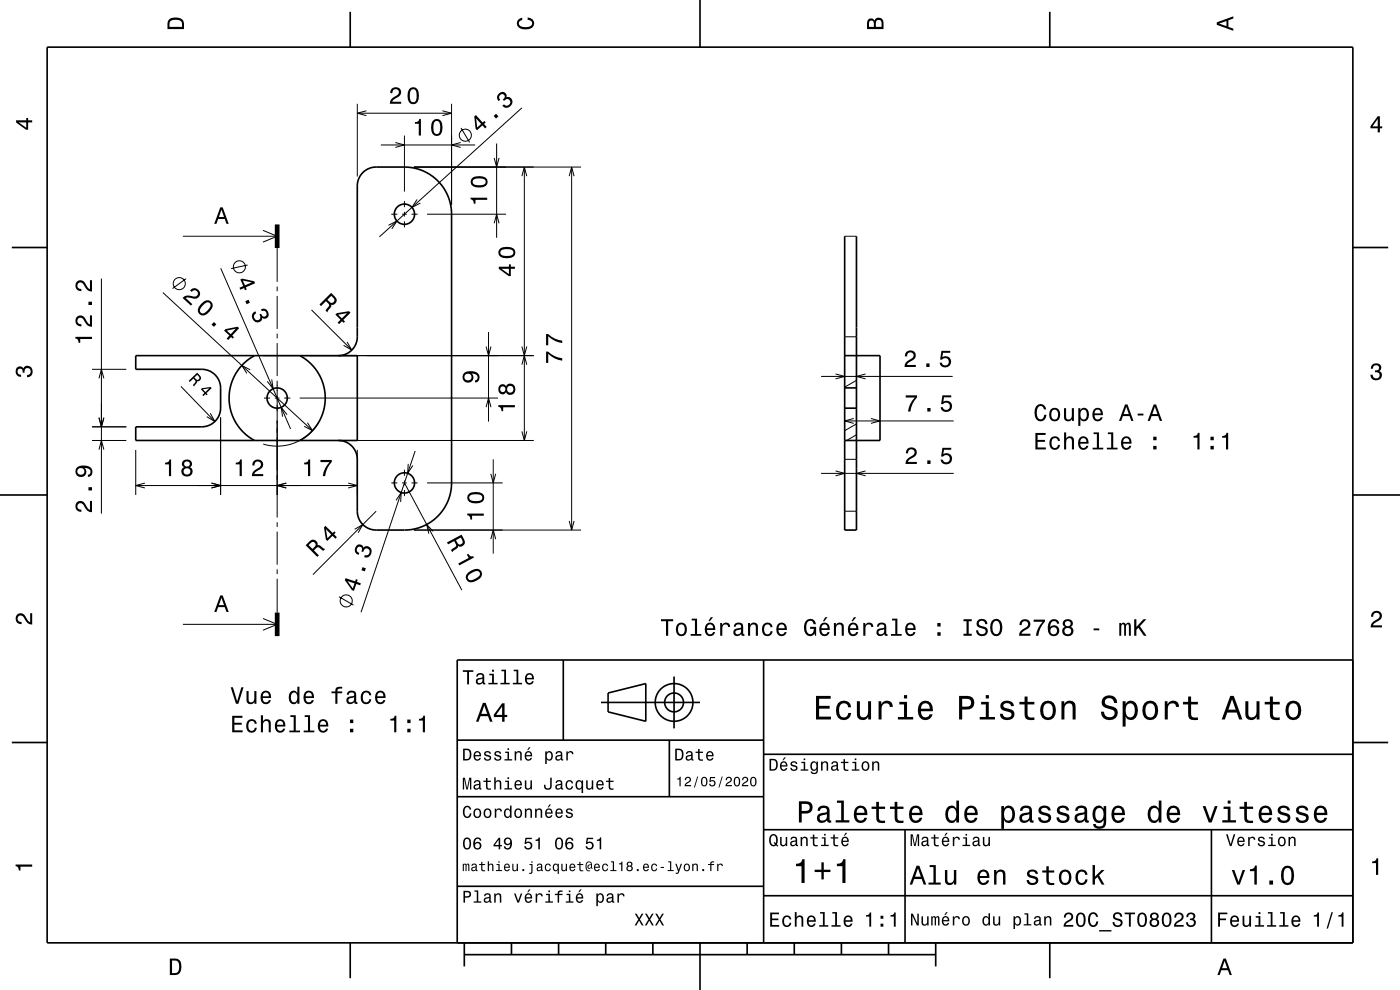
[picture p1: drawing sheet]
<svg xmlns="http://www.w3.org/2000/svg" width="297mm" height="210mm" viewBox="0 0 297 210" stroke-linecap="round" stroke-linejoin="round" font-family="sans-serif">
<g fill="none" stroke="#000" stroke-width=".21">
<path d="M75.8 22v15.4M75.8 24h20M77.7 23.5l-1.9 .5 1.9 .5M80.8 30.8h20M83.9 30.2l1.9 .6-1.9 .5M85.8 28.8v11.8M87.8 35.4h35.5M93.9 23.5l1.9 .5-1.9 .5M95.8 22v21.4M97.7 30.2l-1.9 .6 1.9 .5M97.8 27.1l1.8 3.1M104.8 33.5l.6 1.9 .5-1.9"/>
<path d="M105.4 30.4v20M110.7 37.4l.5-2 .6 2M110.7 22.9l-30.2 27.3M111.2 35.4v58M120.8 37.4l.5-2 .5 2M121.3 35.4v77M21.5 59.1v49.8M38.8 50.1h20M39.5 59.1l-2.9 2.1M46.8 56.9l14.8 34.1M52.5 56.2l-3.5 .8M55.8 48.9l3 1.2-3 1.3"/>
<path d="M58.8 52.6v7.2M82.4 47.8l1.8-.9-1.1 1.7M83 45.4h1.3M85.3 45.4h1M85.8 42.6v1.3M85.8 44.9v1M85.8 46.9v1.3M87.3 45.4h1.3M88.5 42.3l-1.1 1.7 1.8-.9M90.6 45.4h16.8M104.8 47.4l.6-2 .5 2M179.2 50.1h2.5"/>
<path d="M19.5 78.3h7.3M34.5 62.1l31.8 29.3M53.1 78.4l-1.8-.9 1.1 1.7M56 75.4h57.2M58.8 60.8v1M58.8 62.8v7M58.8 70.8v1M58.8 72.8v7M66.1 65.7l8.5 8.6M73.6 72.5l1 1.8-1.7-1M103.1 73.5l.5 1.9 .6-1.9M103.6 70.4v19"/>
<path d="M110.7 73.5l.5 1.9 .6-1.9M110.7 77.4l.5-2 .6 2M174.2 79.8h27.9M177.3 79.3l1.9 .5-1.9 .6M179.2 71.4h2.5M183.6 79.3l-1.9 .5 1.9 .6M19.5 90.5h7.3M19.5 93.4h7.3M21 80.3l.5-2 .5 2M21 88.6l.5 1.9 .5-1.9M21 95.4l.5-2 .5 2M28.8 95.4v9.6"/>
<path d="M38.4 82l7.2 7.4M44.6 87.7l1 1.7-1.7-1M46.8 88.5v16.5M56 93.4h57.2M56 84.4h1.3M57.6 80.5l.3 2-1.2-1.6M58.3 84.4h1M58.8 80.8v29M60.3 84.4h1.3M60.9 88l-1.2-1.6 .3 2M63.6 84.4h42M65.2 89.7l1.1 1.7-1.8-1"/>
<path d="M67.5 89.8a10.2 10.2 0 0 1-11.7 4.4M75.8 95.4v9.6M85.8 99.6v1.3M86.6 98.4l-.1 2 1.1-1.7M88.1 95.7l-11.5 34.2M103.1 86.4l.5-2 .6 2M104.6 97.4v20M110.7 91.5l.5 1.9 .6-1.9M177.3 99.9l1.9 .5-1.9 .5M179.2 97.4h2.5M179.2 89.3h23.1M181.1 88.8l-1.9 .5 1.9 .5"/>
<path d="M181.7 92.2l-2.1 1.2M181.7 89.9l-2.5 1.5M181.7 80.7l-2.5 1.4M183.6 99.9l-1.9 .5 1.9 .5M184.8 88.8l1.9 .5-1.9 .5M28.8 103h47M30.7 102.5l-1.9 .5 1.9 .5M44.9 102.5l1.9 .5-1.9 .5M58.8 110.8v1M58.8 112.8v7M60.7 102.5l-1.9 .5 1.9 .5M73.9 102.5l1.9 .5-1.9 .5"/>
<path d="M75.2 112.3l1.8-1-1 1.7M79.8 108.4l-13.4 13.5M83 102.4h1.3M84 106.1l1.1-1.6-.1 2M85.3 102.4h1M85.8 101.9v1M85.8 103.9v1.3M85.8 102.4l12.2 22.8M87.3 102.4h1.3M87.8 112.4h35.5M90.6 102.4h16M91.9 112.7l-1.4-1.4 .5 1.9"/>
<path d="M104.1 100.5l.5 1.9 .6-1.9M104.1 114.4l.5-2 .6 2M120.8 110.5l.5 1.9 .5-1.9M174.2 100.4h28.1M179.2 108.4h2.5M38.8 132.4h20M55.8 131.2l3 1.2-3 1.3M58.8 120.8v1M58.8 122.8v7.1M71.9 126.6l3.1 1.8"/>
<circle cx="98.7" cy="28.7" r="1.28"/>
<circle cx="50.8" cy="56.6" r="1.28"/>
<circle cx="38" cy="60.2" r="1.28"/>
<circle cx="73.4" cy="127.5" r="1.28"/>
</g>
<g fill="none" stroke="#000" stroke-width=".35">
<path d="M10 10h277v190h-277zM74.3 2.5v7.5M148.5 0v10M222.7 2.5v7.5M2.5 52.5h7.5M179.2 50.1v62.3h2.5v-62.3M287 52.5h7.5M28.8 75.4h47v18h-47v-2.9h14a4 4 0 0 0 4-4v-4.2a4 4 0 0 0-4-4h-14zM54 75.4a10.2 10.2 0 0 0 0 18M63.6 75.4a10.2 10.2 0 0 1 0 18M71.8 75.4a4 4 0 0 0 4-4v-32a4 4 0 0 1 4-4h6a10 10 0 0 1 10 10v57a10 10 0 0 1-10 10h-6a4 4 0 0 1-4-4v-11a4 4 0 0 0-4-4M179.2 75.4h7.5v18h-7.5"/>
<path d="M179.2 82.3h2.5M179.2 86.6h2.5M0 105h10M287 105h10M119.5 140v17M162 140v60M287 140h-190v60M2.5 157.5h7.5M97 157h65M127.5 149h21M129 147l8-2v8l-8-2zM142 157v12"/>
<path d="M143 143.5v11M287 157.5h7.5M97 169h65M162 176h125M162 160h125M192 176v24M257 176v24M97 188h65M162 190h125M74.3 200v7.5M98.5 202.5h100M98.5 200v5"/>
<path d="M108.5 200v2.5M118.5 200v2.5M128.5 200v2.5M138.5 200v2.5M148.5 200v10M158.5 200v2.5M168.5 200v2.5M178.5 200v2.5M188.5 200v2.5M198.5 200v5M222.7 200v7.5"/>
<circle cx="85.8" cy="45.4" r="2.15"/>
<circle cx="58.8" cy="84.4" r="2.15"/>
<circle cx="85.8" cy="102.4" r="2.15"/>
<circle cx="143" cy="149" r="2"/>
<circle cx="143" cy="149" r="4"/>
</g>
<path d="M58.8 47.6v5M58.8 129.9v5" fill="none" stroke="#000" stroke-width="1" stroke-linecap="butt"/>
<g fill="#000">
<path d="M36 4a2.18 2.18 0 0 0-.5 2.2h3.5v-1.2a1.43 1.43 0 0 0-1.7-1.3zM36.3 4.4a2.15 2.15 0 0 1 2.2 .3l.1 1h-2.6v-1z" fill-rule="evenodd"/>
<path d="M109.9 4.2l.9-.4v.4a.7 .7 0 0 0-.7 .5 .7 .7 0 0 0 .3 .8 1.7 1.7 0 0 0 2.5-.5 .9 .9 0 0 0-1-.8v-.5a1.24 1.24 0 0 1 1.4 1.1 1.24 1.24 0 0 1-1 1.4 2.22 2.22 0 0 1-2.5-.7l-.2-.5z" fill-rule="evenodd"/>
<path d="M184.2 4.2l-.3 .7v1.3h3.5v-1.3a.98 .98 0 0 0-.7-1.1 .98 .98 0 0 0-1.2 .6 .84 .84 0 0 0-1.3-.2zM184.5 4.5a.54 .54 0 0 1 .6-.1 .54 .54 0 0 1 .3 .6v.7h-1zM185.9 4.4a.62 .62 0 0 1 .8-.1 .62 .62 0 0 1 .3 .6v.8h-1.2z" fill-rule="evenodd"/>
<path d="M258.1 4.7v.6l3.5 1.2v-.4l-1-.4v-1.4l1-.4v-.4zM258.6 5l1.6-.5v1z" fill-rule="evenodd"/>
<path d="M3.4 25.5v.5l2.1 1.5h.5v-1.5h.8v-.5h-.8v-.5h-.4v.5zM4 26h1.6v1.1z" fill-rule="evenodd"/>
<path d="M83.1 18.8l-.3 1h.4a.71 .71 0 0 1 .6-.9 .71 .71 0 0 1 .8 .5 .71 .71 0 0 1-.5 .9 1.81 1.81 0 0 0-1.4 1.7h2.4v-.4h-1.9a2.23 2.23 0 0 1 1.5-1.2 1.13 1.13 0 0 0 .1-1.7 1.13 1.13 0 0 0-1.7 .1zM86.8 19a2.68 2.68 0 0 0 .3 3 1.14 1.14 0 0 0 1.7-.9 2.31 2.31 0 0 0-.6-2.5l-.5-.1-.6 .1zM87.3 19h.7a2.38 2.38 0 0 1 0 2.6h-.7a2.38 2.38 0 0 1 0-2.6z" fill-rule="evenodd"/>
<path d="M88 25.9v.4h.8v2.5h.5v-3.6h-.3a.78 .78 0 0 1-1 .7zM91.8 25.7a2.67 2.67 0 0 0 .3 3 1.14 1.14 0 0 0 1.7-.9 2.31 2.31 0 0 0-.6-2.5l-.5-.1-.6 .1zM92.3 25.7h.7a2.38 2.38 0 0 1 0 2.7h-.7a2.37 2.37 0 0 1 0-2.7z" fill-rule="evenodd"/>
<path d="M100.6 24.7l.3 2.6 .3 .3 1.1-1 .6 .6 .4-.3-.6-.6 .3-.3-.2-.3-.4 .3-1.4-1.6zM101 25.1l1.1 1.2-.9 .7zM104.7 24.6l.5 .6 .5-.5-.5-.6zM105.8 19.9a1.04 1.04 0 0 0 0 1.6l.3-.3a.62 .62 0 0 1-.3-.8 .62 .62 0 0 1 .8-.4 .62 .62 0 0 1 .4 .8l-.3 .3 .2 .3a.72 .72 0 0 1 1-.3 .72 .72 0 0 1 .3 1 .72 .72 0 0 1-1 .2l-.3-.2-.3 .4a1.18 1.18 0 0 0 1.9-.2 1.18 1.18 0 0 0-.8-1.7h-.3a.9 .9 0 0 0-.4-1.1 .9 .9 0 0 0-1.2 .4z" fill-rule="evenodd"/>
<path d="M292.3 24.7l-1.6 2.1v.4h1.6v.9h.4v-.9h.5v-.4h-.5v-2.1zM292.3 25.2v1.6h-1.1z" fill-rule="evenodd"/>
<path d="M46.7 44l-1.3 3.5h.5l.4-1h1.4l.3 1h.5l-1.3-3.5zM47 44.5l.5 1.5h-1.1z" fill-rule="evenodd"/>
<path d="M99.8 41.9v.4a.77 .77 0 0 1 .7 .9h.4v-.8h2.5v-.5zM100.3 37.7a1.13 1.13 0 0 0-.4 1.2 1.13 1.13 0 0 0 1 .8 2.28 2.28 0 0 0 2.4-.6 1.14 1.14 0 0 0-.9-1.7 2.89 2.89 0 0 0-2.1 .3zM100.3 38.2a2.38 2.38 0 0 1 2.7 0v.7a2.38 2.38 0 0 1-2.7 0z" fill-rule="evenodd"/>
<path d="M105.8 56.6v.4l2.1 1.6h.5v-1.6h.8v-.4h-.8v-.5h-.4v.5zM106.4 57h1.6v1.1zM106.2 52.7a1.13 1.13 0 0 0-.4 1.2 1.13 1.13 0 0 0 .9 .8 2.27 2.27 0 0 0 2.5-.6 1.14 1.14 0 0 0-.9-1.7 2.9 2.9 0 0 0-2.1 .3zM106.2 53.2a2.38 2.38 0 0 1 2.6 0v.7a2.38 2.38 0 0 1-2.6 0z" fill-rule="evenodd"/>
<path d="M16 71.5v.3a.77 .77 0 0 1 .7 .9h.3v-.8h2.5v-.4zM16.3 67.2a1.2 1.2 0 0 0-.2 1.4 1.2 1.2 0 0 0 1.2 .6v-.4a.7 .7 0 0 1-.9-.5 .7 .7 0 0 1 .5-.9 .7 .7 0 0 1 .9 .5 1.8 1.8 0 0 0 1.7 1.4v-2.4h-.4v1.9a2.23 2.23 0 0 1-1.2-1.5 1.1 1.1 0 0 0-1.6-.1zM18.8 64v.7h.7v-.7zM16.3 59.8a1.2 1.2 0 0 0-.2 1.3 1.2 1.2 0 0 0 1.2 .7v-.5a.7 .7 0 0 1-.9-.5 .7 .7 0 0 1 .5-.9 .7 .7 0 0 1 .9 .5 1.8 1.8 0 0 0 1.7 1.4v-2.4h-.4v1.9a2.23 2.23 0 0 1-1.2-1.4 1.1 1.1 0 0 0-1.6-.1z" fill-rule="evenodd"/>
<path d="M40.4 61.5l.3 .4a.7 .7 0 0 1 .9-.3 .7 .7 0 0 1 .3 1 .7 .7 0 0 1-1 .3 1.81 1.81 0 0 0-2.2 .3l1.8 1.6 .3-.3-1.4-1.3a2.21 2.21 0 0 1 1.9 .2 1.15 1.15 0 0 0 1-1.7 1.15 1.15 0 0 0-1.9-.2zM42.6 64.5a1.42 1.42 0 0 0-.3 2.1 1.42 1.42 0 0 0 2.1-.5 1.52 1.52 0 0 0 .4-2.1 1.43 1.43 0 0 0-2.2 .5zM43 64.8l.8-.6a.63 .63 0 0 1 .7 .1 .63 .63 0 0 1 .2 .6 2.74 2.74 0 0 1-1.8 1.6l-.5-.5v-.3zM45.4 68.3l-.5 .6 .5 .4 .5-.5zM47.8 69.8l-.3 .3 1.2 1.1-.6 .6 .3 .3 .6-.6 .4 .3 .2-.3-.3-.3 1.4-1.6-.3-.3zM48.1 70.1l1.9-.4-1.1 1.2z" fill-rule="evenodd"/>
<path d="M51 59.3l.6 1.4-.8 .3 .2 .5 .8-.4 .2 .5 .3-.2-.1-.5 1.9-.8-.2-.4-2.5-.6zM51.5 59.5l1.9 .4-1.4 .6zM52 63.9l.3 .6 .7-.3-.3-.6zM53.7 66.3a1.19 1.19 0 0 0 .1 1.8 1.19 1.19 0 0 0 1.8-.4v-.3a.9 .9 0 0 0 1.2-.1 .9 .9 0 0 0 .1-1.2 1.05 1.05 0 0 0-1.5-.5l.1 .4a.62 .62 0 0 1 .9 0 .62 .62 0 0 1 0 .8 .62 .62 0 0 1-.8 .2l-.2-.5-.4 .2a.72 .72 0 0 1 0 1 .72 .72 0 0 1-1 0 .72 .72 0 0 1 .1-1.1l.3-.1-.2-.5z" fill-rule="evenodd"/>
<path d="M70.2 62.1l-2.4 2.5 .3 .3 1-1a1.08 1.08 0 0 1 .7 1l-.7 1 .3 .4 .9-1.3-.1-.4a.97 .97 0 0 0 1.1-.5 .97 .97 0 0 0-.2-1.2zM70.3 62.8a1.08 1.08 0 0 1 .6 1 .6 .6 0 0 1-.5 .5 .6 .6 0 0 1-.6-.3l-.3-.4z" fill-rule="evenodd"/>
<path d="M71.5 66.4l-.4 .3 1.1 1.1-.6 .6 .3 .4 .7-.7 .3 .4 .3-.3-.4-.3 1.6-1.6-.4-.3zM71.7 66.8l1.9-.4-1.1 1.1z" fill-rule="evenodd"/>
<path d="M115.8 74.6v2.4h.5v-1.9a5.2 5.2 0 0 0 3 1.4v-.5a5.3 5.3 0 0 1-3-1.4zM115.8 70.8v2.4h.5v-1.9a5.2 5.2 0 0 0 3 1.5v-.5a5.3 5.3 0 0 1-3-1.5z" fill-rule="evenodd"/>
<path d="M192.3 74.6l-.3 1h.4a.7 .7 0 0 1 .5-.9 .7 .7 0 0 1 .9 .6 .7 .7 0 0 1-.5 .8 1.81 1.81 0 0 0-1.4 1.7h2.4v-.4h-1.9a2.23 2.23 0 0 1 1.5-1.1 1.13 1.13 0 0 0 .1-1.7 1.13 1.13 0 0 0-1.7 0zM196.5 77.1v.7h.7v-.7zM199.7 74.4l-.3 1.9h.4a.8 .8 0 0 1 1.3-.3 .8 .8 0 0 1-.1 1.3 .8 .8 0 0 1-1.2-.4h-.5a1.21 1.21 0 0 0 1.5 1.1 1.21 1.21 0 0 0 .9-1.7 1.21 1.21 0 0 0-1.8-.5l.2-1h1.5v-.4z" fill-rule="evenodd"/>
<path d="M291.1 77.4a1.08 1.08 0 0 1 1.4-.2 1.08 1.08 0 0 1 .4 1.2l-.3 .3a1.06 1.06 0 0 1 .5 1.3 1.06 1.06 0 0 1-1.2 .7 1.1 1.1 0 0 1-1.2-1.2h.5a.71 .71 0 0 0 1 .8 .71 .71 0 0 0 .1-1.3h-.6v-.4a.61 .61 0 0 0 .8-.3 .61 .61 0 0 0-.2-.8 .61 .61 0 0 0-.9 .2l-.1 .5h-.5z" fill-rule="evenodd"/>
<path d="M3.6 78a.86 .86 0 0 1 1.4 .2 1.06 1.06 0 0 1 1.2-.6 1.06 1.06 0 0 1 .7 1.2 1.1 1.1 0 0 1-1.2 1.2v-.4a.71 .71 0 0 0 .8-1 .71 .71 0 0 0-1.3-.1v.6h-.4a.61 .61 0 0 0-.3-.8 .61 .61 0 0 0-.8 .2 .61 .61 0 0 0 .2 .8l.6 .2v.4a1.15 1.15 0 0 1-1.2-.6 1.15 1.15 0 0 1 .3-1.3z" fill-rule="evenodd"/>
<path d="M40 80.8l.3 .2 .7-.7 .5 .6-.6 .8 .3 .3 .6-.9v-.3a.69 .69 0 0 0 .8-.3 .69 .69 0 0 0-.2-.8l-.6-.6zM41.2 80.1l.6-.6 .3 .3a.43 .43 0 0 1 .1 .7 .43 .43 0 0 1-.7-.1z" fill-rule="evenodd"/>
<path d="M42.6 82.6l.8 .8-.5 .4 .2 .2 .5-.4 .2 .2 .3-.2-.3-.2 1.1-1.1-.2-.2-1.9 .2zM43 82.6l1.4-.2-.8 .8z" fill-rule="evenodd"/>
<path d="M98.5 79.1a1.18 1.18 0 0 0-.3 1.5 1.18 1.18 0 0 0 1.6 .5 1.18 1.18 0 0 0 .6-1.5l-.3-.4a1.02 1.02 0 0 1 1.2 .9 .56 .56 0 0 1-.5 .6v.4a1.18 1.18 0 0 0 .9-1.2 1.18 1.18 0 0 0-1.1-1.1 2.91 2.91 0 0 0-2.1 .3zM98.5 79.9a.75 .75 0 0 1 1.5 0 .75 .75 0 0 1-1.5 0z" fill-rule="evenodd"/>
<path d="M105.7 85.9v.4a.77 .77 0 0 1 .7 .9h.3v-.8h2.5v-.5zM106 81.8a1.06 1.06 0 0 0-.2 1.3 1.06 1.06 0 0 0 1.3 .4l.3-.3a1.11 1.11 0 0 0 1.5 .4 1.11 1.11 0 0 0 .4-1.5 1.03 1.03 0 0 0-1-.7 1.03 1.03 0 0 0-.9 .5l-.2-.2a.84 .84 0 0 0-1.2 .1zM107.6 82.6a.71 .71 0 0 1 1.4 0 .71 .71 0 0 1-1.4 0zM106.1 82.6a.6 .6 0 0 1 1.2 0 .6 .6 0 0 1-1.2 0z" fill-rule="evenodd"/>
<path d="M192.5 95.2l-.3 1h.4a.71 .71 0 0 1 .6-.9 .71 .71 0 0 1 .8 .5 .71 .71 0 0 1-.5 .9 1.8 1.8 0 0 0-1.4 1.7h2.4v-.4h-1.9a2.2 2.2 0 0 1 1.5-1.2 1.13 1.13 0 0 0 .1-1.7 1.13 1.13 0 0 0-1.7 .1zM196.7 97.7v.7h.7v-.7zM199.9 95l-.3 1.8h.4a.79 .79 0 0 1 1.2-.1 .79 .79 0 0 1 .1 1.1 .79 .79 0 0 1-1.2-.1l-.1-.2h-.5a1.21 1.21 0 0 0 1.5 1.1 1.21 1.21 0 0 0 .9-1.7 1.21 1.21 0 0 0-1.8-.6l.2-.9h1.5v-.4z" fill-rule="evenodd"/>
<path d="M192.1 83.9v.4h2a5.2 5.2 0 0 0-1.5 3h.5a5.3 5.3 0 0 1 1.4-3v-.4zM196.7 86.5v.8h.7v-.8zM199.9 83.9l-.3 1.8h.4a.79 .79 0 0 1 1.2-.2 .79 .79 0 0 1 .1 1.2 .79 .79 0 0 1-1.2-.1l-.1-.2h-.5a1.21 1.21 0 0 0 1.5 1 1.21 1.21 0 0 0 .9-1.6 1.21 1.21 0 0 0-1.8-.6l.2-.9h1.5v-.4z" fill-rule="evenodd"/>
<path d="M219.7 91.8v3.5h2.2v-.4h-1.8v-1.2h1.6v-.4h-1.6v-1h1.7v-.5zM222.9 92.9a1.53 1.53 0 0 0 .9 2.5 1.07 1.07 0 0 0 1.1-1h-.5a.67 .67 0 0 1-.6 .6 .67 .67 0 0 1-.7-.6 1.11 1.11 0 0 1 .7-1.5 .59 .59 0 0 1 .6 .6h.5a1.09 1.09 0 0 0-.8-.9 1.09 1.09 0 0 0-1.2 .3zM225.7 91.7v3.6h.5v-1.5a.63 .63 0 0 1 .5-.9 .63 .63 0 0 1 .7 .8v1.6h.4v-1.7a.88 .88 0 0 0-.6-1 .88 .88 0 0 0-1 .4v-1.3zM229 92.9a1.54 1.54 0 0 0 .8 2.5 1.07 1.07 0 0 0 1.1-.8h-.4l-.3 .3-.3 .1a.76 .76 0 0 1-.7-.9h1.7a1.16 1.16 0 0 0-.5-1.4 1.16 1.16 0 0 0-1.4 .2zM229.4 93.1a.66 .66 0 0 1 .8-.1 .66 .66 0 0 1 .3 .7h-1.3zM232 91.7v.4h.7v2.9h-.9v.3h2.2v-.3h-.9v-3.3zM235 91.7v.4h.7v2.9h-.9v.3h2.3v-.3h-.9v-3.3zM238.1 92.9a1.54 1.54 0 0 0 .8 2.5 1.06 1.06 0 0 0 1.1-.8h-.4l-.3 .3-.3 .1a.76 .76 0 0 1-.7-.9h1.7a1.16 1.16 0 0 0-.4-1.4 1.16 1.16 0 0 0-1.5 .2zM238.5 93.1a.66 .66 0 0 1 .8-.1 .66 .66 0 0 1 .3 .7h-1.3zM244.6 94.6v.7h.7v-.7zM244.6 92.6v.8h.7v-.8z" fill-rule="evenodd"/>
<path d="M219.8 86.2a2.51 2.51 0 0 0 .4 3.1 1.27 1.27 0 0 0 1.8-1.3h-.5a.82 .82 0 0 1-1.1 .9 2.08 2.08 0 0 1 0-2.7 .72 .72 0 0 1 1.1 .6h.5a1.19 1.19 0 0 0-.9-1 1.19 1.19 0 0 0-1.3 .4zM222.9 86.9a1.53 1.53 0 0 0 .8 2.5 1.48 1.48 0 0 0 1.2-1.5 1.48 1.48 0 0 0-1.2-1.4l-.4 .1zM223.2 87.2a.67 .67 0 0 1 .7-.3 .67 .67 0 0 1 .5 .6 1.11 1.11 0 0 1-.7 1.5 1.17 1.17 0 0 1-.5-1.8zM225.7 86.6v1.8a.89 .89 0 0 0 .6 1 .89 .89 0 0 0 1.1-.5v.4h.4v-2.7h-.4v1.5a.65 .65 0 0 1-.4 .8 .65 .65 0 0 1-.8-.3v-2zM228.7 86.6v3.7h.5v-1.4a.93 .93 0 0 0 1 .5 .93 .93 0 0 0 .7-.8 1.5 1.5 0 0 0-.9-2.1l-.5 .1-.3 .4v-.4zM229.4 87.2a.63 .63 0 0 1 .7-.3 .63 .63 0 0 1 .4 .6 1.13 1.13 0 0 1-.6 1.5 1.18 1.18 0 0 1-.5-1.8zM232 86.9a1.55 1.55 0 0 0 .8 2.5 1.07 1.07 0 0 0 1.1-.9h-.4l-.2 .4-.4 .1a.76 .76 0 0 1-.7-.9h1.8a1.17 1.17 0 0 0-.5-1.4 1.17 1.17 0 0 0-1.5 .2zM232.4 87.1a.66 .66 0 0 1 .8-.1 .66 .66 0 0 1 .3 .7h-1.3zM238.7 85.8l-1.3 3.5h.5l.3-1h1.4l.4 1h.5l-1.3-3.5zM238.9 86.3l.6 1.5h-1.1zM241.3 87.7v.4h1.3v-.4zM244.7 85.8l-1.2 3.5h.4l.4-1h1.4l.4 1h.4l-1.2-3.5zM245 86.3l.5 1.5h-1z" fill-rule="evenodd"/>
<path d="M253.2 92.5v.3h.8v2.5h.5v-3.5h-.4a.77 .77 0 0 1-.9 .7zM256.8 94.6v.7h.7v-.7zM256.8 92.6v.8h.7v-.8zM259.3 92.5v.3h.8v2.5h.4v-3.5h-.3a.77 .77 0 0 1-.9 .7z" fill-rule="evenodd"/>
<path d="M16.3 106.6a1.2 1.2 0 0 0-.2 1.3 1.2 1.2 0 0 0 1.2 .7v-.5a.7 .7 0 0 1-.9-.5 .7 .7 0 0 1 .5-.9 .7 .7 0 0 1 .9 .5 1.8 1.8 0 0 0 1.7 1.5v-2.4h-.4v1.9a2.2 2.2 0 0 1-1.2-1.5 1.1 1.1 0 0 0-1.6-.1zM18.8 103.3v.7h.7v-.7zM16.4 99.1a1.17 1.17 0 0 0-.3 1.6 1.17 1.17 0 0 0 1.7 .2 1.17 1.17 0 0 0 .1-1.7 1.03 1.03 0 0 1 1.3 .9 .56 .56 0 0 1-.6 .6v.5a1.18 1.18 0 0 0 1-1.3 1.18 1.18 0 0 0-1.1-1.1 2.88 2.88 0 0 0-2.1 .3zM16.4 100a.75 .75 0 0 1 1.5 0 .75 .75 0 0 1-1.5 0z" fill-rule="evenodd"/>
<path d="M35 98.1v.4h.8v2.5h.5v-3.5h-.3a.77 .77 0 0 1-1 .6zM38.9 97.7a.83 .83 0 0 0 .1 1.4 1.11 1.11 0 0 0-.4 1.6 1.11 1.11 0 0 0 1.6 .3 1.03 1.03 0 0 0 .7-.9 1.03 1.03 0 0 0-.6-1 .89 .89 0 0 0 .4-1.1 .89 .89 0 0 0-1-.5zM38.9 100a.75 .75 0 0 1 1.5 0 .75 .75 0 0 1-1.5 0zM39.1 98.4a.59 .59 0 0 1 1.1 0 .59 .59 0 0 1-1.1 0z" fill-rule="evenodd"/>
<path d="M50 98.1v.4h.8v2.5h.5v-3.5h-.3a.77 .77 0 0 1-1 .6zM53.8 97.8l-.3 .9h.5a.71 .71 0 0 1 .5-.8 .71 .71 0 0 1 .8 .5 .71 .71 0 0 1-.5 .9 1.8 1.8 0 0 0-1.4 1.7h2.4v-.4h-1.9a2.2 2.2 0 0 1 1.5-1.2 1.13 1.13 0 0 0 .1-1.7 1.13 1.13 0 0 0-1.7 .1z" fill-rule="evenodd"/>
<path d="M64.5 98.1v.4h.8v2.5h.5v-3.5h-.3a.77 .77 0 0 1-1 .6zM68 97.6v.4h1.9a5.2 5.2 0 0 0-1.4 3h.5a5.3 5.3 0 0 1 1.4-3v-.4z" fill-rule="evenodd"/>
<path d="M65.7 114.8l-.9 .9 2.5 2.4 .3-.3-1-1a.85 .85 0 0 1 1.3-.5l.7 .6 .4-.4-1.3-.9-.4 .1a.97 .97 0 0 0-.5-1.1 .97 .97 0 0 0-1.1 .2zM65.5 115.6a1.08 1.08 0 0 1 1.1-.6 .6 .6 0 0 1 .4 .5 .6 .6 0 0 1-.3 .6l-.4 .4z" fill-rule="evenodd"/>
<path d="M69 111.5l-.3 .4 .4 2.5 .4 .4 1-1.1 .7 .6 .3-.3-.6-.7 .3-.3-.3-.3-.3 .4zM69.1 112.3l1.2 1.1-.8 .8z" fill-rule="evenodd"/>
<path d="M94.8 115.1l.2 .4 1.4-.7a.84 .84 0 0 1 0 1.3l-.7 .6 .2 .4 1.2-.9 .1-.4a.97 .97 0 0 0 1.2-.2 .97 .97 0 0 0 .1-1.2l-.6-1zM96.7 114.6l1.1-.6a1.1 1.1 0 0 1 .3 1.3 .6 .6 0 0 1-.6 .2 .6 .6 0 0 1-.5-.4z" fill-rule="evenodd"/>
<path d="M99 117.6l.4 .8-2.2 1.1 .2 .4 3.1-1.6-.1-.3a.77 .77 0 0 1-1.1-.5zM99.3 121.5a1.14 1.14 0 0 0-.4 1.4 1.14 1.14 0 0 0 1.5 .6 2.3 2.3 0 0 0 1.9-1.7 1.14 1.14 0 0 0-1.6-1.1zM99.3 122.1a2.75 2.75 0 0 1 2.2-.9l.3 .6a2.37 2.37 0 0 1-2.3 1.2l-.3-.6z" fill-rule="evenodd"/>
<path d="M99.1 108.9v.4a.77 .77 0 0 1 .7 .9h.3v-.8h2.5v-.5zM99.6 104.7a1.13 1.13 0 0 0-.4 1.2 1.13 1.13 0 0 0 .9 .8 2.29 2.29 0 0 0 2.5-.6 1.14 1.14 0 0 0-.9-1.7 2.9 2.9 0 0 0-2.1 .3zM99.6 105.2a2.37 2.37 0 0 1 2.6 0v.7a2.38 2.38 0 0 1-2.6 0z" fill-rule="evenodd"/>
<path d="M3.6 130.4a1.22 1.22 0 0 1 2 .7l.4 .6 .4 .3v-1.9h.4v2.4a1.8 1.8 0 0 1-1.7-1.4 .71 .71 0 0 0-.9-.5 .71 .71 0 0 0-.5 .8 .71 .71 0 0 0 .9 .5v.5a1.18 1.18 0 0 1-1.2-.7 1.18 1.18 0 0 1 .2-1.3z" fill-rule="evenodd"/>
<path d="M46.7 126.3l-1.3 3.5h.5l.4-1h1.4l.3 1h.5l-1.3-3.5zM47 126.8l.5 1.6h-1.1z" fill-rule="evenodd"/>
<path d="M73.3 122.6l-.1 .5 1.5 2.1 .4 .1 .5-1.4 .8 .3 .1-.5-.8-.3 .2-.4-.4-.2-.2 .5zM73.7 123.3l1.5 .5-.4 1zM76.9 120.3l-.2 .7 .7 .2 .2-.7zM75.5 115.9a1.11 1.11 0 0 0 .6 1.8l.1-.4a.62 .62 0 0 1-.6-.6 .62 .62 0 0 1 .5-.6 .62 .62 0 0 1 .7 .4l-.1 .5 .4 .1a.72 .72 0 0 1 .7-.7 .72 .72 0 0 1 .7 .7 .72 .72 0 0 1-.8 .7h-.3l-.2 .4a1.18 1.18 0 0 0 1.7-1.1 1.18 1.18 0 0 0-1.6-1.1l-.2 .2a.86 .86 0 0 0-.7-.7 .86 .86 0 0 0-.9 .4z" fill-rule="evenodd"/>
<path d="M140.2 131.4v.4h1.1v3.1h.4v-3.1h1.1v-.4zM143.7 132.4a1.53 1.53 0 0 0 .9 2.6 1.48 1.48 0 0 0 1.1-1.5 1.48 1.48 0 0 0-1.1-1.4l-.5 .1zM144 132.7a.67 .67 0 0 1 .7-.2 .67 .67 0 0 1 .5 .5 1.11 1.11 0 0 1-.6 1.6 1.17 1.17 0 0 1-.6-1.9zM146.7 131.2v.4h.7v2.9h-.9v.4h2.3v-.4h-.9v-3.3zM150.8 130.9l-.5 .9h.3l.7-.9zM149.8 132.4a1.54 1.54 0 0 0 .8 2.6 1.07 1.07 0 0 0 1.1-.9h-.4l-.3 .3-.3 .2a.76 .76 0 0 1-.7-1h1.7a1.17 1.17 0 0 0-.4-1.3 1.17 1.17 0 0 0-1.5 .1zM150.2 132.7a.66 .66 0 0 1 .8-.2 .66 .66 0 0 1 .3 .8h-1.3zM152.8 132.2v2.7h.4v-1.6a.66 .66 0 0 1 .4-.8 .66 .66 0 0 1 .8 .3l.1 .2h.4a.89 .89 0 0 0-.7-.9 .89 .89 0 0 0-1 .5v-.4zM155.9 132.3l-.2 .6h.4a.55 .55 0 0 1 .7-.5 .55 .55 0 0 1 .3 .8h-.2a1 1 0 0 0-1 .2 1 1 0 0 0-.3 1.1 .93 .93 0 0 0 1.7 0l.1 .3 .5 .1v-.4h-.2v-1.6a1.02 1.02 0 0 0-.7-.8 1.02 1.02 0 0 0-1.1 .2zM156.1 133.8l1.1-.3a.77 .77 0 0 1-.2 .9 .77 .77 0 0 1-.9 0zM158.7 132.2v2.7h.4v-1.6a.63 .63 0 0 1 .4-.8 .63 .63 0 0 1 .8 .4v2h.5v-1.8a.89 .89 0 0 0-.6-1 .89 .89 0 0 0-1.1 .5v-.4zM162 132.4a1.53 1.53 0 0 0 .8 2.6 1.06 1.06 0 0 0 1.1-1.1h-.4a.67 .67 0 0 1-.7 .7 .67 .67 0 0 1-.7-.6 1.11 1.11 0 0 1 .7-1.6 .59 .59 0 0 1 .7 .6h.4a1.09 1.09 0 0 0-.8-.9 1.09 1.09 0 0 0-1.1 .3zM165 132.4a1.54 1.54 0 0 0 .8 2.6 1.07 1.07 0 0 0 1.1-.9h-.5l-.2 .3-.4 .2a.76 .76 0 0 1-.7-1h1.8a1.17 1.17 0 0 0-.5-1.3 1.17 1.17 0 0 0-1.4 .1zM165.3 132.7a.66 .66 0 0 1 .8-.2 .66 .66 0 0 1 .4 .8h-1.4zM170.9 131.8a2.42 2.42 0 0 0 .4 3 1.11 1.11 0 0 0 1.5-.4l.1 .5h.2v-1.9h-1.2v.4h.7a.85 .85 0 0 1-1.1 1 2.03 2.03 0 0 1 0-2.6 .71 .71 0 0 1 1.1 .6h.5a1.2 1.2 0 0 0-.9-1.1 1.2 1.2 0 0 0-1.3 .5zM175.1 130.9l-.5 .9h.3l.7-.9zM174.1 132.4a1.54 1.54 0 0 0 .8 2.6 1.07 1.07 0 0 0 1.1-.9h-.5l-.2 .3-.3 .2a.76 .76 0 0 1-.7-1h1.7a1.16 1.16 0 0 0-.5-1.3 1.16 1.16 0 0 0-1.4 .1zM174.4 132.7a.66 .66 0 0 1 .8-.2 .66 .66 0 0 1 .4 .8h-1.3zM176.9 132.2v2.7h.4v-1.6a.63 .63 0 0 1 .6-.9 .63 .63 0 0 1 .7 .8v1.7h.4v-1.8a.89 .89 0 0 0-.6-1 .89 .89 0 0 0-1.1 .5v-.4zM181.1 130.9l-.5 .9h.3l.7-.9zM180.2 132.4a1.54 1.54 0 0 0 .8 2.6 1.07 1.07 0 0 0 1.1-.9h-.5l-.2 .3-.4 .2a.76 .76 0 0 1-.7-1h1.8a1.17 1.17 0 0 0-.5-1.3 1.17 1.17 0 0 0-1.4 .1zM180.5 132.7a.66 .66 0 0 1 .8-.2 .66 .66 0 0 1 .3 .8h-1.3zM183.1 132.2v2.7h.5v-1.6a.66 .66 0 0 1 .3-.8 .66 .66 0 0 1 .9 .3v.2h.5a.9 .9 0 0 0-.7-.9 .9 .9 0 0 0-1.1 .5v-.4zM186.3 132.3l-.3 .6h.4a.55 .55 0 0 1 .7-.5 .55 .55 0 0 1 .4 .8h-.2a1 1 0 0 0-1.1 .2 1 1 0 0 0-.2 1.1 .93 .93 0 0 0 1.6 0l.1 .3 .6 .1v-.4h-.3v-1.6a1.02 1.02 0 0 0-.7-.8 1.02 1.02 0 0 0-1 .2zM186.5 133.8l1.1-.3a.77 .77 0 0 1-.2 .9 .77 .77 0 0 1-.9 0zM189.2 131.2v.4h.7v2.9h-.9v.4h2.3v-.4h-.9v-3.3zM192.3 132.4a1.55 1.55 0 0 0 .8 2.6 1.07 1.07 0 0 0 1.1-.9h-.4l-.3 .3-.3 .2a.76 .76 0 0 1-.7-1h1.8a1.17 1.17 0 0 0-.5-1.3 1.17 1.17 0 0 0-1.5 .1zM192.7 132.7a.66 .66 0 0 1 .8-.2 .66 .66 0 0 1 .3 .8h-1.3zM198.9 134.1v.8h.6v-.8zM198.9 132.2v.7h.6v-.7zM204.4 131.4v.4h.6v2.6h-.6v.5h1.8v-.5h-.7v-2.6h.7v-.4zM207.5 131.6a.96 .96 0 0 0-.3 1 .96 .96 0 0 0 .9 .6 .77 .77 0 0 1 .9 1 .83 .83 0 0 1-.9 .3 .83 .83 0 0 1-.6-.8h-.4a1.21 1.21 0 0 0 1.4 1.3 1.21 1.21 0 0 0 .8-1.8l-.8-.3a.71 .71 0 0 1-.9-.7 .7 .7 0 0 1 .8-.5 .7 .7 0 0 1 .6 .7h.5a1.16 1.16 0 0 0-.7-1.1 1.16 1.16 0 0 0-1.3 .3zM210.4 131.7a2.52 2.52 0 0 0 .4 3.1 1.21 1.21 0 0 0 1.7-.9 1.94 1.94 0 0 0-.9-2.6l-.8 .1zM211 131.8l.3-.1a1.7 1.7 0 0 1 .4 2.7l-.4 .1a1.69 1.69 0 0 1-.3-2.7zM216.6 131.7l-.3 .3v.6h.4a.7 .7 0 0 1 .5-.8 .7 .7 0 0 1 .9 .5 .7 .7 0 0 1-.5 .8 1.8 1.8 0 0 0-1.4 1.8h2.4v-.5h-1.9a2.2 2.2 0 0 1 1.5-1.1 1.13 1.13 0 0 0 .1-1.7 1.13 1.13 0 0 0-1.7 .1zM219.3 131.4v.5h1.9a5.2 5.2 0 0 0-1.4 3h.5a5.3 5.3 0 0 1 1.4-3v-.5zM222.8 131.6a2.39 2.39 0 0 0 .2 3.3 1.16 1.16 0 0 0 1.5-.4 1.16 1.16 0 0 0-.2-1.5 1.16 1.16 0 0 0-1.5 0 1.02 1.02 0 0 1 .8-1.3 .58 .58 0 0 1 .6 .6h.5a1.12 1.12 0 0 0-.7-.9 1.12 1.12 0 0 0-1.2 .2zM222.8 133.8a.75 .75 0 0 1 1.4 0 .75 .75 0 0 1-1.4 0zM225.7 131.6a.84 .84 0 0 0 .2 1.4 1.11 1.11 0 0 0-.4 1.5 1.11 1.11 0 0 0 1.5 .4 1.03 1.03 0 0 0 .7-.9 1.03 1.03 0 0 0-.5-1 .89 .89 0 0 0 .4-1.1 .89 .89 0 0 0-1.1-.6zM225.8 133.9a.71 .71 0 0 1 1.4 0 .71 .71 0 0 1-1.4 0zM225.9 132.3a.6 .6 0 0 1 1.2 0 .6 .6 0 0 1-1.2 0zM232 133.3v.4h1.2v-.4zM237.5 132.2v2.7h.4v-1.9a.49 .49 0 0 1 .3-.6l.3 .3v2.2h.4v-2.1l.3-.4 .2 .2 .1 .4v1.9h.4v-1.9a.69 .69 0 0 0-.5-.9l-.6 .3-.2-.2-.3-.1-.5 .3v-.2zM240.6 131.4v3.5h.5v-1.3l.4-.4 1.2 1.7h.5l-1.4-2.1 1.4-1.4h-.6l-1.5 1.6v-1.6z" fill-rule="evenodd"/>
<path d="M291.2 129.9a1.18 1.18 0 0 1 1.9 .3 1.18 1.18 0 0 1-1 1.7l-.5 .3-.3 .5h1.9v.4h-2.4a1.8 1.8 0 0 1 1.4-1.8 .71 .71 0 0 0 .5-.8 .71 .71 0 0 0-.9-.5 .71 .71 0 0 0-.5 .8h-.4z" fill-rule="evenodd"/>
<path d="M49.3 151.8v3.5h2.2v-.4h-1.8v-1.2h1.6v-.4h-1.6v-1h1.7v-.5zM52.5 152.9a1.53 1.53 0 0 0 .9 2.5 1.06 1.06 0 0 0 1.1-1h-.4a.67 .67 0 0 1-.7 .6 .67 .67 0 0 1-.7-.6 1.12 1.12 0 0 1 .7-1.5 .59 .59 0 0 1 .6 .6h.5a1.09 1.09 0 0 0-.8-.9 1.09 1.09 0 0 0-1.2 .3zM55.3 151.7v3.6h.5v-1.5a.63 .63 0 0 1 .4-.8 .63 .63 0 0 1 .8 .3v2h.4v-1.7a.88 .88 0 0 0-.6-1 .88 .88 0 0 0-1 .4v-1.3zM58.6 152.9a1.55 1.55 0 0 0 .8 2.5 1.07 1.07 0 0 0 1.1-.8h-.4l-.3 .3-.3 .1a.76 .76 0 0 1-.7-.9h1.7a1.17 1.17 0 0 0-.4-1.4 1.17 1.17 0 0 0-1.5 .2zM59 153.1a.66 .66 0 0 1 .8-.1 .66 .66 0 0 1 .3 .7h-1.3zM61.6 151.7v.4h.7v2.9h-.9v.3h2.3v-.3h-1v-3.3zM64.6 151.7v.4h.7v2.9h-.9v.3h2.3v-.3h-.9v-3.3zM67.7 152.9a1.54 1.54 0 0 0 .8 2.5 1.07 1.07 0 0 0 1.1-.8h-.4l-.3 .3-.3 .1a.76 .76 0 0 1-.7-.9h1.8a1.17 1.17 0 0 0-.5-1.4 1.17 1.17 0 0 0-1.5 .2zM68.1 153.1a.66 .66 0 0 1 .8-.1 .66 .66 0 0 1 .3 .7h-1.3zM74.3 154.6v.7h.7v-.7zM74.3 152.6v.8h.7v-.8z" fill-rule="evenodd"/>
<path d="M48.9 145.8l1.2 3.5h.5l1.1-3.5h-.5l-.9 3-.9-3zM52.3 146.6v1.8a.89 .89 0 0 0 .6 .9 .89 .89 0 0 0 1.1-.4v.4h.4v-2.7h-.4v1.5a.64 .64 0 0 1-.4 .8 .64 .64 0 0 1-.8-.3l-.1-2zM55.6 146.9a1.54 1.54 0 0 0 .8 2.5 1.05 1.05 0 0 0 1.1-.9h-.5l-.2 .4-.4 .1a.76 .76 0 0 1-.7-.9h1.8a1.16 1.16 0 0 0-.5-1.4 1.16 1.16 0 0 0-1.4 .2zM55.9 147.1a.66 .66 0 0 1 .8-.1 .66 .66 0 0 1 .3 .7h-1.3zM61.5 146.9a1.57 1.57 0 0 0 .8 2.5l.5-.1 .3-.4v.4h.4v-3.6h-.4v1.3a.89 .89 0 0 0-1.6-.1zM61.9 147.2a.62 .62 0 0 1 .7-.3 .62 .62 0 0 1 .4 .6 1.12 1.12 0 0 1-.6 1.5 1.19 1.19 0 0 1-.5-1.8zM64.7 146.9a1.54 1.54 0 0 0 .8 2.5 1.05 1.05 0 0 0 1.1-.9h-.5l-.2 .4-.4 .1a.76 .76 0 0 1-.7-.9h1.8a1.16 1.16 0 0 0-.5-1.4 1.16 1.16 0 0 0-1.4 .2zM65 147.1a.66 .66 0 0 1 .8-.1 .66 .66 0 0 1 .4 .7h-1.4zM70.3 146.7v.4h.8v2.2h.5v-2.2h1v-.4h-1v-.4l.3-.2h.7v-.4a1.04 1.04 0 0 0-1.5 .7v.3zM73.8 146.7l-.2 .7h.4a.55 .55 0 0 1 .7-.6 .55 .55 0 0 1 .3 .8l-.2 .1a1 1 0 0 0-1 .2 1 1 0 0 0-.3 1 .93 .93 0 0 0 1.7 0l.1 .3 .5 .1v-.3l-.2-.1v-1.6a1.02 1.02 0 0 0-.7-.8 1.02 1.02 0 0 0-1.1 .2zM74 148.2l1.1-.3a.77 .77 0 0 1-.2 .9 .77 .77 0 0 1-.9 .1l-.1-.4zM76.8 146.9a1.52 1.52 0 0 0 .9 2.5 1.05 1.05 0 0 0 1.1-1.1h-.5a.67 .67 0 0 1-.6 .7 .67 .67 0 0 1-.7-.6 1.12 1.12 0 0 1 .7-1.5 .59 .59 0 0 1 .6 .6h.5a1.09 1.09 0 0 0-.8-1 1.09 1.09 0 0 0-1.2 .4zM79.9 146.9a1.54 1.54 0 0 0 .8 2.5 1.05 1.05 0 0 0 1-.9h-.4l-.2 .4-.4 .1a.76 .76 0 0 1-.7-.9h1.8a1.16 1.16 0 0 0-.5-1.4 1.16 1.16 0 0 0-1.4 .2zM80.2 147.1a.66 .66 0 0 1 .8-.1 .66 .66 0 0 1 .3 .7h-1.3z" fill-rule="evenodd"/>
<path d="M82.8 152.5v.3h.8v2.5h.5v-3.5h-.4a.78 .78 0 0 1-.9 .7zM86.4 154.6v.7h.7v-.7zM86.4 152.6v.8h.7v-.8zM88.9 152.5v.3h.8v2.5h.5v-3.5h-.4a.77 .77 0 0 1-.9 .7z" fill-rule="evenodd"/>
<path d="M98.2 158.8v2.5h.9a1.37 1.37 0 0 0 .7-2.2 1.56 1.56 0 0 0-1.6-.3zM98.6 159.1a.98 .98 0 0 1 1.1 .7 .98 .98 0 0 1-.6 1.2h-.5zM100.7 159.6a1.04 1.04 0 0 0-.2 1.2 1.04 1.04 0 0 0 1 .5l.5-.5h-.3l-.4 .3a.54 .54 0 0 1-.5-.7h1.3a.83 .83 0 0 0-.4-.9 .83 .83 0 0 0-1 .1zM100.9 159.7l.2-.1a.47 .47 0 0 1 .5 .1 .47 .47 0 0 1 .1 .5h-.9zM102.9 159.5l-.2 .1a.69 .69 0 0 0 .9 .9l.2 .1a.43 .43 0 0 1-.4 .5 .43 .43 0 0 1-.4-.4h-.3a.74 .74 0 0 0 .9 .7 .74 .74 0 0 0 .5-1l-1-.4a.38 .38 0 0 1 .3-.5 .38 .38 0 0 1 .4 .4h.3a.78 .78 0 0 0-1.2-.4zM105.1 159.5l-.2 .1a.69 .69 0 0 0 .9 .9l.2 .1a.43 .43 0 0 1-.4 .5 .43 .43 0 0 1-.5-.4h-.3a.74 .74 0 0 0 .9 .7 .74 .74 0 0 0 .5-1l-.9-.4a.38 .38 0 0 1 .3-.5 .38 .38 0 0 1 .4 .4h.3a.77 .77 0 0 0-1.2-.4zM107.2 159.4v.3h.5v1.3h-.7v.3h1.6v-.3h-.6v-1.6zM107.7 158.7v.4h.3v-.4zM109.2 159.4v1.9h.3v-1.1a.45 .45 0 0 1 .4-.6 .45 .45 0 0 1 .5 .5v1.2h.3v-1.3a.63 .63 0 0 0-.5-.7 .63 .63 0 0 0-.7 .4v-.3zM112.2 158.5l-.4 .6h.3l.5-.6zM111.5 159.6a1.04 1.04 0 0 0-.2 1.2 1.04 1.04 0 0 0 1.1 .5l.5-.5h-.3l-.5 .3a.54 .54 0 0 1-.5-.7h1.3a.83 .83 0 0 0-.4-.9 .83 .83 0 0 0-1 .1zM111.8 159.7l.1-.1a.48 .48 0 0 1 .5 .1 .48 .48 0 0 1 .2 .5h-1zM115.7 159.4v2.7h.3v-1.1a.66 .66 0 0 0 .7 .4 .66 .66 0 0 0 .5-.6 .91 .91 0 0 0 0-1.1 .91 .91 0 0 0-1-.3l-.2 .3v-.3zM116.1 159.8a.45 .45 0 0 1 .5-.2 .45 .45 0 0 1 .3 .4 .65 .65 0 0 1 .1 .8 .65 .65 0 0 1-.7 .2 .98 .98 0 0 1-.2-1.2zM118.1 159.5l-.2 .4h.3a.39 .39 0 0 1 .4-.3 .39 .39 0 0 1 .3 .5h-.1a.65 .65 0 0 0-1 .4 .65 .65 0 0 0 .6 .9l.6-.3 .1 .2h.4v-.2l-.2-.1v-1.1a.72 .72 0 0 0-.5-.6 .72 .72 0 0 0-.7 .2zM118.2 160.6l.8-.3a.55 .55 0 0 1-.2 .7 .55 .55 0 0 1-.6 0zM120.1 159.4v1.9h.4v-1.1a.47 .47 0 0 1 .2-.6 .47 .47 0 0 1 .6 .2v.2h.4a.64 .64 0 0 0-.5-.7 .64 .64 0 0 0-.8 .4v-.3z" fill-rule="evenodd"/>
<path d="M98.2 142.2v.3h.9v2.7h.4v-2.7h.9v-.3zM101.3 143l-.3 .5h.4a.47 .47 0 0 1 .5-.4 .47 .47 0 0 1 .4 .6l-.2 .1a.84 .84 0 0 0-1 .2 .84 .84 0 0 0 0 1.1 .9 .9 0 0 0 1.3-.2l.1 .2 .5 .1v-.3l-.3-.1v-1.3a.87 .87 0 0 0-1.4-.5zM101.4 144.3l.9-.3a.66 .66 0 0 1-.1 .7 .66 .66 0 0 1-.8 .1zM103.8 142.9v.3h.6v1.6h-.8v.4h2v-.4h-.8v-1.9zM104.4 142.1v.4h.4v-.4zM106.4 142.1v.3h.6v2.4h-.8v.4h1.9v-.4h-.7v-2.7zM109 142.1v.3h.6v2.4h-.8v.4h1.9v-.4h-.7v-2.7zM111.6 143.1a1.32 1.32 0 0 0 .7 2.1 .9 .9 0 0 0 .9-.7h-.3l-.2 .3-.4 .1a.65 .65 0 0 1-.6-.8h1.6a1 1 0 0 0-.4-1.2 1 1 0 0 0-1.3 .2zM111.9 143.3a.57 .57 0 0 1 .7-.1 .57 .57 0 0 1 .3 .6h-1.2z" fill-rule="evenodd"/>
<path d="M102.4 149.1l-1.4 4h.5l.4-1.2h1.6l.4 1.2h.6l-1.5-4zM102.7 149.7l.7 1.7h-1.3zM106.5 149.2l-1.7 2.4v.5h1.7v1h.5v-1h.6v-.5h-.6v-2.4zM106.5 149.9v1.7h-1.3z" fill-rule="evenodd"/>
<path d="M143.2 158.8v2.5h.9a1.37 1.37 0 0 0 .7-2.2 1.56 1.56 0 0 0-1.6-.3zM143.6 159.1a.98 .98 0 0 1 1.1 .7 .98 .98 0 0 1-.6 1.2h-.5zM145.7 159.5l-.2 .4h.3a.39 .39 0 0 1 .5-.3 .39 .39 0 0 1 .3 .5h-.2a.65 .65 0 0 0-.9 .4 .65 .65 0 0 0 .5 .9l.7-.3v.2h.4v-.2l-.1-.1-.1-1.1a.73 .73 0 0 0-.4-.6 .73 .73 0 0 0-.8 .2zM145.8 160.6l.8-.3a.55 .55 0 0 1-.1 .7 .55 .55 0 0 1-.7 0zM148.1 158.9v.5h-.5v.3h.5v1.3a.75 .75 0 0 0 1 .4v-.3a.48 .48 0 0 1-.7-.3v-1.1h.7v-.3h-.7v-.5zM150 159.6a1.04 1.04 0 0 0-.2 1.2 1.04 1.04 0 0 0 1.1 .5l.5-.5h-.4l-.4 .3a.54 .54 0 0 1-.5-.7h1.3a.83 .83 0 0 0-.4-.9 .83 .83 0 0 0-1 .1zM150.3 159.7l.1-.1a.48 .48 0 0 1 .5 .1 .48 .48 0 0 1 .2 .5h-1z" fill-rule="evenodd"/>
<path d="M173.1 147.6v5h3.2v-.6h-2.5v-1.7h2.2v-.6h-2.2v-1.5h2.4v-.6zM177.8 149.2a2.59 2.59 0 0 0 .5 3.4 1.58 1.58 0 0 0 2.3-1.4h-.6a.95 .95 0 0 1-.9 1 .95 .95 0 0 1-1-.9 1.59 1.59 0 0 1 .9-2.1 .85 .85 0 0 1 .9 .8h.7a1.56 1.56 0 0 0-1.1-1.3 1.56 1.56 0 0 0-1.7 .5zM181.8 148.8v2.5a1.27 1.27 0 0 0 .9 1.4 1.27 1.27 0 0 0 1.5-.7v.6h.6v-3.8h-.6v2.2a.92 .92 0 0 1-.6 1.1 .92 .92 0 0 1-1.2-.4v-2.9zM186.4 148.8v3.8h.6v-2.2a.95 .95 0 0 1 .5-1.1 .95 .95 0 0 1 1.2 .3l.1 .4h.6a1.28 1.28 0 0 0-1-1.4 1.28 1.28 0 0 0-1.4 .8v-.6zM190.8 148.9v.5h1v2.7h-1.3v.5h3.2v-.5h-1.3v-3.2zM191.8 147.4v.8h.6v-.8zM195.1 149.2a2.62 2.62 0 0 0 .5 3.4 1.57 1.57 0 0 0 2.2-1.1h-.6l-.3 .5-.5 .2a1.08 1.08 0 0 1-1-1.3h2.5a1.66 1.66 0 0 0-.7-2 1.66 1.66 0 0 0-2.1 .3zM195.6 149.5a.94 .94 0 0 1 1.2-.2 .94 .94 0 0 1 .5 1h-1.9zM203.5 147.6v5h.6v-2.1h.8a1.47 1.47 0 0 0 1.8-1.2 1.47 1.47 0 0 0-1.5-1.7zM204.1 148.2a1.6 1.6 0 0 1 1.8 .5 .86 .86 0 0 1 0 .9 .86 .86 0 0 1-.9 .3h-.9zM208.1 148.9v.5h1v2.7h-1.3v.5h3.3v-.5h-1.3v-3.2zM209.1 147.4v.8h.7v-.8zM212.6 148.9a1.08 1.08 0 0 0-.3 1.2 1.08 1.08 0 0 0 1 .7l1.1 .4a.57 .57 0 0 1 .2 .6 .57 .57 0 0 1-.5 .4 .96 .96 0 0 1-1.4-.8h-.6a1.6 1.6 0 0 0 1.3 1.4 1.6 1.6 0 0 0 1.7-.8 1.13 1.13 0 0 0-1-1.6l-1.1-.3-.2-.4a.87 .87 0 0 1 .9-.5 .87 .87 0 0 1 .8 .6h.6a1.4 1.4 0 0 0-2.1-1.1zM217.4 147.8v1.1h-1.1v.5h1.1v2.6l.2 .4 .4 .3h1.4v-.5a.97 .97 0 0 1-1.4-.5v-2.3h1.4v-.5h-1.4v-1.1zM221.1 149.2a2.56 2.56 0 0 0 .5 3.4 1.72 1.72 0 0 0 1.8-.2 1.72 1.72 0 0 0 .6-1.7 1.7 1.7 0 0 0-.9-1.9 1.7 1.7 0 0 0-2 .4zM221.6 149.6a.96 .96 0 0 1 1-.4 .96 .96 0 0 1 .7 .8 1.59 1.59 0 0 1-1 2.2 1.19 1.19 0 0 1-1-1.5zM225.2 148.8v3.8h.6v-2.2a.97 .97 0 0 1 .5-1.1 .97 .97 0 0 1 1.1 .2l.1 .7v2.4h.7v-2.5a1.27 1.27 0 0 0-.9-1.4 1.27 1.27 0 0 0-1.5 .6v-.5zM234.1 147.9a1.38 1.38 0 0 0-.3 1.5 1.38 1.38 0 0 0 1.3 .9 1.25 1.25 0 0 1 1.4 .9 1.15 1.15 0 0 1-1.3 .9 1.15 1.15 0 0 1-1-1.1h-.7a1.8 1.8 0 0 0 1.7 1.8 1.8 1.8 0 0 0 1.9-1.6 1.46 1.46 0 0 0-1.5-1.4l-.6-.2a.83 .83 0 0 1-.5-1.1 .83 .83 0 0 1 1.2-.3l.5 .5 .1 .4h.7a1.67 1.67 0 0 0-1-1.6 1.67 1.67 0 0 0-1.9 .4zM238.2 148.8v5.3h.6v-2.1a1.32 1.32 0 0 0 1.4 .7 1.32 1.32 0 0 0 1.1-1.1 2.43 2.43 0 0 0-.8-2.8 1.21 1.21 0 0 0-1.7 .5v-.5zM239.1 149.6a.9 .9 0 0 1 .9-.4 .9 .9 0 0 1 .7 .8 1.61 1.61 0 0 1-.9 2.2 1.18 1.18 0 0 1-1-1.5zM242.8 149.2a2.56 2.56 0 0 0 .5 3.4 1.72 1.72 0 0 0 1.8-.2 1.72 1.72 0 0 0 .6-1.7 1.7 1.7 0 0 0-.9-1.9 1.7 1.7 0 0 0-2 .4zM243.3 149.6a.96 .96 0 0 1 1-.4 .96 .96 0 0 1 .7 .8 1.59 1.59 0 0 1-1 2.2 1.19 1.19 0 0 1-1-1.5zM247.1 148.8v3.8h.6v-2.2a.95 .95 0 0 1 .5-1.1 .95 .95 0 0 1 1.2 .3l.1 .4h.6a1.28 1.28 0 0 0-1-1.4 1.28 1.28 0 0 0-1.4 .8v-.6zM252 147.8v1.1h-1v.5h1l.1 2.6 .2 .4 .4 .3h1.4v-.5a.97 .97 0 0 1-1.4-.5v-2.3h1.4v-.5h-1.4v-1.1zM261 147.6l-1.8 5h.6l.6-1.4h2l.5 1.4h.7l-1.9-5zM261.4 148.3l.7 2.2h-1.5zM264.2 148.8v2.5a1.27 1.27 0 0 0 .9 1.4 1.27 1.27 0 0 0 1.5-.7v.6h.6v-3.8h-.6v2.2a.92 .92 0 0 1-.6 1.1 .92 .92 0 0 1-1.1-.4l-.1-2.9zM269.4 147.8v1.1h-1.1v.5h1.1v2.6l.2 .4 .4 .3 .7 .1 .8-.1v-.5a.97 .97 0 0 1-1.4-.5l-.1-2.3h1.5v-.5h-1.5v-1.1zM273.1 149.2a2.56 2.56 0 0 0 .6 3.4 1.72 1.72 0 0 0 1.8-.2 1.72 1.72 0 0 0 .6-1.7 1.7 1.7 0 0 0-.9-1.9 1.7 1.7 0 0 0-2.1 .4zM273.6 149.6a.96 .96 0 0 1 1-.4 .96 .96 0 0 1 .7 .8 1.59 1.59 0 0 1-.9 2.2 1.19 1.19 0 0 1-1.1-1.5z" fill-rule="evenodd"/>
<path d="M98.2 165v2.5h.3v-2.3l.4 2.3h.3l.5-2.3v2.3h.3v-2.5h-.5l-.4 2.2-.5-2.2zM100.7 165.6l-.2 .5h.3a.39 .39 0 0 1 .5-.4 .39 .39 0 0 1 .3 .6h-.2a.65 .65 0 0 0-.9 .4 .65 .65 0 0 0 .5 .8l.7-.3v.2l.4 .1v-.3h-.1l-.1-1.1a.73 .73 0 0 0-.4-.6 .73 .73 0 0 0-.8 .1zM100.8 166.7l.8-.2a.55 .55 0 0 1-.1 .6 .55 .55 0 0 1-.7 .1zM103.1 165v.6h-.5v.3h.5v1.3a.74 .74 0 0 0 1 .3v-.3a.49 .49 0 0 1-.7-.2v-1.1h.7v-.3h-.7v-.6zM104.8 164.9v2.6h.4v-1.1a.45 .45 0 0 1 .3-.7 .45 .45 0 0 1 .5 .6v1.2h.3v-1.3a.63 .63 0 0 0-.4-.7 .63 .63 0 0 0-.7 .3v-.9zM107.2 165.6v.3h.5v1.3h-.7v.3h1.6v-.3h-.6v-1.6zM107.7 164.9v.3h.3v-.3zM109.3 165.7a1.04 1.04 0 0 0-.1 1.2 1.04 1.04 0 0 0 1 .6l.5-.6h-.3l-.4 .4a.54 .54 0 0 1-.5-.7h1.2a.83 .83 0 0 0-.3-1 .83 .83 0 0 0-1.1 .1zM109.6 165.9l.1-.1a.47 .47 0 0 1 .5 .1 .47 .47 0 0 1 .2 .4h-.9zM111.3 165.5v1.3a.63 .63 0 0 0 .5 .7 .63 .63 0 0 0 .7-.3v.3h.3v-2h-.3v1.2a.46 .46 0 0 1-.3 .5 .46 .46 0 0 1-.5-.2v-1.5zM116.7 165v1.6a.53 .53 0 0 1-.6 .6 .53 .53 0 0 1-.4-.7h-.3a.84 .84 0 0 0 .7 1.1 .84 .84 0 0 0 .9-.9v-1.7zM118.1 165.6l-.2 .5h.3a.39 .39 0 0 1 .4-.4 .39 .39 0 0 1 .3 .6h-.1a.65 .65 0 0 0-1 .4 .65 .65 0 0 0 .6 .8l.6-.3 .1 .2 .4 .1v-.3h-.2v-1.1a.72 .72 0 0 0-.5-.6 .72 .72 0 0 0-.7 .1zM118.2 166.7l.8-.2a.55 .55 0 0 1-.2 .6 .55 .55 0 0 1-.6 .1zM120.2 165.7a1.04 1.04 0 0 0-.2 1.2 1.04 1.04 0 0 0 1.1 .6l.4-.4 .1-.3h-.3l-.3 .4a.73 .73 0 0 1-.7-.7 .73 .73 0 0 1 .7-.7l.3 .4h.3a.78 .78 0 0 0-.6-.7 .78 .78 0 0 0-.8 .2zM122.3 165.7a1.07 1.07 0 0 0-.2 1.2 1.07 1.07 0 0 0 .9 .6l.4-.3v1h.3v-2.7h-.3v.3l-.3-.2a.65 .65 0 0 0-.8 .1zM122.5 165.9a.44 .44 0 0 1 .5-.1 .44 .44 0 0 1 .3 .4 .65 .65 0 0 1 .1 .7 .65 .65 0 0 1-.7 .3l-.3-.4zM124.4 165.5v1.3a.63 .63 0 0 0 .4 .7 .63 .63 0 0 0 .8-.3v.3h.3v-2h-.4v1.2a.46 .46 0 0 1-.2 .5 .46 .46 0 0 1-.6-.2v-1.5zM126.7 165.7a1.04 1.04 0 0 0-.2 1.2 1.04 1.04 0 0 0 1 .6l.5-.6h-.3l-.4 .4a.54 .54 0 0 1-.5-.7h1.3a.83 .83 0 0 0-.4-1 .83 .83 0 0 0-1 .1zM126.9 165.9l.2-.1a.48 .48 0 0 1 .5 .1 .48 .48 0 0 1 .1 .4h-.9zM129.1 165v.6h-.5v.3h.5v1.3a.75 .75 0 0 0 1.1 .3v-.3a.48 .48 0 0 1-.7-.2l-.1-1.1h.8v-.3h-.8v-.6z" fill-rule="evenodd"/>
<path d="M98.4 178a1.44 1.44 0 0 0 .7 2.2 1.45 1.45 0 0 0 .6-2.2 .79 .79 0 0 0-1.3 0zM98.8 178h.5a1.69 1.69 0 0 1 0 1.9h-.5a1.71 1.71 0 0 1 0-1.9zM100.8 177.8a1.72 1.72 0 0 0 .1 2.3 .83 .83 0 0 0 1.1-.2 .83 .83 0 0 0-.1-1.1 .83 .83 0 0 0-1.2 0 .74 .74 0 0 1 .6-.9l.3 .1 .2 .3h.3a.8 .8 0 0 0-.5-.6 .8 .8 0 0 0-.8 .1zM100.7 179.4a.55 .55 0 0 1 1.1 0 .55 .55 0 0 1-1.1 0zM105.8 177.7l-1.1 1.5v.3h1.1v.7h.3v-.7h.4v-.3h-.4v-1.5zM105.8 178.1v1.1h-.8zM107.1 177.9a.82 .82 0 0 0 0 1.2 .82 .82 0 0 0 1.2-.1 .73 .73 0 0 1-.6 .9l-.3-.1-.2-.3h-.3a.88 .88 0 0 0 1 .7 .88 .88 0 0 0 .7-1.1 1.01 1.01 0 0 0-.2-1.2 1.01 1.01 0 0 0-1.3 0zM107.2 178.5a.55 .55 0 0 1 1.1 0 .55 .55 0 0 1-1.1 0zM111.5 177.7l-.2 1.3h.3a.57 .57 0 0 1 .8-.1 .57 .57 0 0 1 0 .9 .57 .57 0 0 1-.9-.3h-.3a.86 .86 0 0 0 1.1 .8 .86 .86 0 0 0 .6-1.2 .86 .86 0 0 0-1.3-.4l.1-.7h1.1v-.3zM113.6 178.1v.3h.6v1.8h.3v-2.6h-.2a.55 .55 0 0 1-.7 .5zM118 178a1.44 1.44 0 0 0 .6 2.2 1.45 1.45 0 0 0 .6-2.2 .79 .79 0 0 0-1.2 0zM118.4 178h.4a1.71 1.71 0 0 1 0 1.9h-.4a1.69 1.69 0 0 1 0-1.9zM120.3 177.8a1.72 1.72 0 0 0 .1 2.3 .83 .83 0 0 0 1.1-.2 .83 .83 0 0 0-.1-1.1 .83 .83 0 0 0-1.1 0 .74 .74 0 0 1 .6-.9l.3 .1 .1 .3h.3a.8 .8 0 0 0-.5-.6 .8 .8 0 0 0-.8 .1zM120.2 179.4a.55 .55 0 0 1 1.1 0 .55 .55 0 0 1-1.1 0zM124.5 177.7l-.2 1.3h.3a.57 .57 0 0 1 .9-.1 .57 .57 0 0 1-.1 .9 .57 .57 0 0 1-.9-.3h-.3a.86 .86 0 0 0 1.1 .8 .86 .86 0 0 0 .6-1.2 .86 .86 0 0 0-1.3-.4l.1-.7h1.1v-.3zM126.6 178.1v.3h.6v1.8h.3v-2.6h-.2a.55 .55 0 0 1-.7 .5z" fill-rule="evenodd"/>
<path d="M98.4 171.2a1.45 1.45 0 0 0 .7 2.3 .94 .94 0 0 0 .9-1h-.3a.59 .59 0 0 1-.8 .7 1.31 1.31 0 0 1 .2-2l.3 .1 .2 .4h.4a.85 .85 0 0 0-.6-.8 .85 .85 0 0 0-1 .3zM100.6 171.7a1.04 1.04 0 0 0-.1 1.3 1.04 1.04 0 0 0 1.1 .5 1.04 1.04 0 0 0 .5-1.3 1.04 1.04 0 0 0-1.2-.7zM100.9 171.9a.48 .48 0 0 1 .5-.1 .48 .48 0 0 1 .3 .4 .66 .66 0 0 1 0 .7 .66 .66 0 0 1-.7 .3 .98 .98 0 0 1-.1-1.3zM102.8 171.7a1.04 1.04 0 0 0-.2 1.3 1.04 1.04 0 0 0 1.2 .5 1.04 1.04 0 0 0 .5-1.3 1.04 1.04 0 0 0-1.2-.7zM103 171.9a.48 .48 0 0 1 .5-.1 .48 .48 0 0 1 .4 .4 .66 .66 0 0 1 0 .7 .66 .66 0 0 1-.7 .3 .97 .97 0 0 1-.2-1.3zM105 171.5v2h.3v-1.1a.47 .47 0 0 1 .2-.6 .47 .47 0 0 1 .6 .2l.1 .1h.3a.64 .64 0 0 0-.5-.6 .64 .64 0 0 0-.7 .4v-.4zM107.1 171.7a1.06 1.06 0 0 0-.2 1.2 1.06 1.06 0 0 0 .9 .6l.4-.3v.3h.3v-2.6h-.3v.9a.63 .63 0 0 0-1.1-.1zM107.4 171.9a.44 .44 0 0 1 .4-.1 .44 .44 0 0 1 .4 .4 .65 .65 0 0 1 0 .7 .65 .65 0 0 1-.7 .3l-.2-.4zM109.3 171.7a1.04 1.04 0 0 0-.1 1.3 1.04 1.04 0 0 0 1.1 .5 1.04 1.04 0 0 0 .5-1.3 1.04 1.04 0 0 0-1.2-.7zM109.5 171.9a.48 .48 0 0 1 .6-.1 .48 .48 0 0 1 .3 .4 .66 .66 0 0 1 0 .7 .66 .66 0 0 1-.7 .3 .98 .98 0 0 1-.2-1.3zM111.4 171.5v2h.3v-1.1a.45 .45 0 0 1 .3-.7 .45 .45 0 0 1 .5 .6v1.2h.4v-1.3a.63 .63 0 0 0-.5-.7 .63 .63 0 0 0-.7 .3v-.3zM113.5 171.5v2h.3v-1.1a.45 .45 0 0 1 .3-.6 .45 .45 0 0 1 .6 .2v1.5h.3v-1.3a.63 .63 0 0 0-.4-.7 .63 .63 0 0 0-.8 .3v-.3zM116.5 170.7l-.3 .6h.2l.5-.6zM115.9 171.7a1.04 1.04 0 0 0-.2 1.2 1.04 1.04 0 0 0 1 .6l.5-.6h-.3l-.4 .4a.54 .54 0 0 1-.5-.7h1.2a.83 .83 0 0 0-.3-1 .83 .83 0 0 0-1 .1zM116.1 171.9l.2-.1a.47 .47 0 0 1 .4 .1 .47 .47 0 0 1 .2 .4h-.9zM118 171.7a1.04 1.04 0 0 0-.2 1.2 1.04 1.04 0 0 0 1.1 .6l.5-.6h-.3l-.5 .4a.53 .53 0 0 1-.5-.7h1.3a.83 .83 0 0 0-.3-1 .83 .83 0 0 0-1.1 .1zM118.3 171.9l.1-.1a.47 .47 0 0 1 .5 .1 .47 .47 0 0 1 .2 .4h-1zM120.2 171.6l-.1 .2a.69 .69 0 0 0 .8 .9l.3 .1a.43 .43 0 0 1-.4 .5 .43 .43 0 0 1-.5-.4h-.3a.74 .74 0 0 0 .9 .7 .74 .74 0 0 0 .5-1.1l-1-.3a.38 .38 0 0 1 .3-.5 .38 .38 0 0 1 .5 .3h.3a.77 .77 0 0 0-1.3-.4z" fill-rule="evenodd"/>
<path d="M143.7 165.1v.3h.4v1.4h.3v-2zM145.5 164.9l-.2 .6h.2a.4 .4 0 0 1 .3-.5 .4 .4 0 0 1 .5 .3 .4 .4 0 0 1-.3 .5l-.1 .1a.93 .93 0 0 0-.7 .9h1.4v-.3h-1.1l.5-.4a.67 .67 0 0 0 .5-1 .67 .67 0 0 0-1-.2zM147.9 164.7l-.7 2.3h.2l.7-2.3zM148.9 165a1.15 1.15 0 0 0 .5 1.8 1.16 1.16 0 0 0 .5-1.8 .63 .63 0 0 0-1 0zM149.2 165.1l.2-.1a.98 .98 0 0 1 0 1.6l-.2-.1-.2-.3v-.7zM150.6 164.8l-.1 1.1h.2a.46 .46 0 0 1 .7-.2 .46 .46 0 0 1 0 .8 .46 .46 0 0 1-.7-.2h-.3a.69 .69 0 0 0 .9 .6 .69 .69 0 0 0 .4-1 .69 .69 0 0 0-1-.3l.1-.5h.9v-.3zM153.1 164.7l-.7 2.3h.2l.7-2.3zM154.1 164.9l-.2 .6h.3a.4 .4 0 0 1 .3-.5 .4 .4 0 0 1 .5 .3 .4 .4 0 0 1-.3 .5l-.2 .1a.93 .93 0 0 0-.6 .9h1.4v-.3h-1.1l.5-.4a.67 .67 0 0 0 .5-1 .67 .67 0 0 0-1.1-.2zM155.8 165a1.15 1.15 0 0 0 .5 1.8 1.16 1.16 0 0 0 .5-1.8 .63 .63 0 0 0-1 0zM156.1 165.1l.2-.1a.98 .98 0 0 1 0 1.6l-.2-.1-.2-.3v-.7zM157.6 164.9l-.2 .6h.3a.4 .4 0 0 1 .3-.5 .4 .4 0 0 1 .5 .3 .4 .4 0 0 1-.3 .5l-.2 .1a.94 .94 0 0 0-.6 .9h1.3v-.3h-1l.4-.4a.67 .67 0 0 0 .6-1 .67 .67 0 0 0-1.1-.2zM159.3 165a1.16 1.16 0 0 0 .5 1.8 1.16 1.16 0 0 0 .5-1.8 .63 .63 0 0 0-1 0zM159.6 165.1l.2-.1a.98 .98 0 0 1 0 1.6l-.2-.1-.2-.3v-.7z" fill-rule="evenodd"/>
<path d="M163.2 161v2.5h.9a1.37 1.37 0 0 0 .7-2.2 1.58 1.58 0 0 0-1.6-.3zM163.6 161.3a.98 .98 0 0 1 1.1 .7 .98 .98 0 0 1-.6 1.2h-.5zM166.4 160.7l-.4 .6h.2l.5-.6zM165.7 161.7a1.04 1.04 0 0 0-.2 1.2 1.04 1.04 0 0 0 1 .6l.5-.6h-.3l-.4 .4a.54 .54 0 0 1-.5-.7h1.3a.83 .83 0 0 0-.4-1 .83 .83 0 0 0-1 .1zM165.9 161.9l.2-.1a.48 .48 0 0 1 .5 .1 .48 .48 0 0 1 .1 .4h-.9zM167.9 161.6l-.2 .2a.68 .68 0 0 0 .9 .9l.2 .1a.43 .43 0 0 1-.4 .5 .43 .43 0 0 1-.4-.4h-.3a.74 .74 0 0 0 .9 .7 .74 .74 0 0 0 .5-1.1l-1-.3a.38 .38 0 0 1 .3-.5 .38 .38 0 0 1 .4 .4l.3-.1a.78 .78 0 0 0-1.2-.4zM170 161.6v.3h.5v1.3h-.7v.3h1.7v-.3h-.7v-1.6zM170.5 160.9v.3h.3v-.3zM172.1 161.7a1.06 1.06 0 0 0-.2 1.2 1.06 1.06 0 0 0 .9 .6l.4-.3a.52 .52 0 0 1-.2 .7 .52 .52 0 0 1-.7-.3h-.3a.78 .78 0 0 0 .9 .6 .78 .78 0 0 0 .6-.8v-1.9h-.3v.4l-.2-.3a.64 .64 0 0 0-.9 .1zM172.4 161.9a.45 .45 0 0 1 .4-.1 .45 .45 0 0 1 .4 .4 .65 .65 0 0 1 0 .7 .65 .65 0 0 1-.7 .3l-.2-.4zM174.2 161.5v2h.3v-1.1a.45 .45 0 0 1 .3-.6 .45 .45 0 0 1 .5 .2l.1 1.5h.3v-1.3a.63 .63 0 0 0-.5-.7 .63 .63 0 0 0-.7 .3v-.3zM176.6 161.6l-.2 .5h.3a.39 .39 0 0 1 .4-.4 .39 .39 0 0 1 .3 .6h-.1a.65 .65 0 0 0-1 .4 .65 .65 0 0 0 .6 .8l.6-.3 .1 .2 .4 .1-.2-.4v-1a.73 .73 0 0 0-1.2-.5zM176.7 162.7l.8-.2a.55 .55 0 0 1-.2 .6 .55 .55 0 0 1-.6 .1zM178.9 161v.6h-.5v.3h.5l.1 1.3a.75 .75 0 0 0 1 .3v-.3a.48 .48 0 0 1-.7-.2v-1.1h.7v-.3h-.7v-.6zM180.8 161.6v.3h.5v1.3h-.6v.3h1.6v-.3h-.6v-1.6zM181.3 160.9v.3h.4v-.3zM183 161.7a1.04 1.04 0 0 0-.2 1.3 1.04 1.04 0 0 0 1.2 .5 1.04 1.04 0 0 0 .4-1.3 1.04 1.04 0 0 0-1.2-.7zM183.2 161.9a.48 .48 0 0 1 .5-.1 .48 .48 0 0 1 .4 .4 .66 .66 0 0 1 0 .7 .66 .66 0 0 1-.7 .3 .98 .98 0 0 1-.2-1.3zM185 161.5v2h.3v-1.1a.45 .45 0 0 1 .3-.6 .45 .45 0 0 1 .6 .2v1.5h.3v-1.3a.63 .63 0 0 0-.4-.7 .63 .63 0 0 0-.8 .3v-.3z" fill-rule="evenodd"/>
<path d="M163.4 177.2a1.45 1.45 0 0 0 .7 2.3l.5-.2 .3 .3 .2-.2-.3-.3a1.53 1.53 0 0 0-.5-2.2l-.6 .1zM163.8 177.3l.3-.1a1.21 1.21 0 0 1 .5 1.7l-.3-.3-.2 .2 .3 .3a.45 .45 0 0 1-.7-.1 1.62 1.62 0 0 1 .1-1.7zM165.5 177.5v1.3a.63 .63 0 0 0 .4 .7 .63 .63 0 0 0 .8-.3v.3h.3v-2h-.3v1.2a.46 .46 0 0 1-.3 .5 .46 .46 0 0 1-.6-.2v-1.5zM167.9 177.6l-.2 .5h.3a.39 .39 0 0 1 .5-.4 .39 .39 0 0 1 .2 .6h-.1a.65 .65 0 0 0-.9 .4 .65 .65 0 0 0 .5 .8l.6-.3 .1 .2 .4 .1v-.3h-.2v-1.1a.73 .73 0 0 0-1.2-.5zM168 178.7l.8-.2a.55 .55 0 0 1-.2 .6 .55 .55 0 0 1-.6 .1zM169.8 177.5v2h.4v-1.1a.45 .45 0 0 1 .2-.6 .45 .45 0 0 1 .6 .2v1.5h.3v-1.3a.63 .63 0 0 0-.4-.7 .63 .63 0 0 0-.8 .3v-.3zM172.4 177v.6h-.5v.3h.5l.1 1.3a.75 .75 0 0 0 1 .3v-.3a.49 .49 0 0 1-.7-.2v-1.1h.7v-.3h-.7v-.6zM174.3 177.6v.3h.5v1.3h-.6v.3h1.6v-.3h-.6v-1.6zM174.8 176.9v.3h.4v-.3zM176.8 177v.6h-.6v.3h.6v1.3a.74 .74 0 0 0 1 .3v-.3a.49 .49 0 0 1-.7-.2v-1.1h.7v-.3h-.7v-.6zM179.4 176.7l-.4 .6h.2l.5-.6zM178.7 177.7a1.04 1.04 0 0 0-.2 1.2 1.04 1.04 0 0 0 1 .6l.5-.6h-.3l-.4 .4a.54 .54 0 0 1-.5-.7h1.3a.83 .83 0 0 0-.4-1 .83 .83 0 0 0-1 .1zM178.9 177.9l.2-.1a.48 .48 0 0 1 .5 .1 .48 .48 0 0 1 .1 .4h-.9z" fill-rule="evenodd"/>
<path d="M169.5 170v4.5h.6v-1.9a1.97 1.97 0 0 0 2.2-.7 1.3 1.3 0 0 0-1.3-1.9zM170.1 170.5a1.45 1.45 0 0 1 1.6 .4 .78 .78 0 0 1-.1 .9 .78 .78 0 0 1-.8 .2h-.7zM173.8 171.2l-.3 .3-.1 .5h.6a.71 .71 0 0 1 .8-.7 .71 .71 0 0 1 .5 1l-.3 .1a1.47 1.47 0 0 0-1.7 1.2 .94 .94 0 0 0 1 1l.6-.2 .6-.4 .1 .4 .7 .1v-.5h-.3v-2.1a1.31 1.31 0 0 0-2.2-.7zM174 173.1l1.4-.4a.99 .99 0 0 1-.2 1.1 .99 .99 0 0 1-1.2 .1l-.1-.4zM177.6 169.8v.5h.9v3.7h-1.2v.5h2.9v-.5h-1.2v-4.2zM181.5 171.4a1.98 1.98 0 0 0 1 3.2 1.36 1.36 0 0 0 1.4-1.1h-.5l-.3 .4-.5 .2a.97 .97 0 0 1-.9-1.2h2.3a1.5 1.5 0 0 0-.6-1.8 1.5 1.5 0 0 0-1.9 .3zM182 171.6a.85 .85 0 0 1 1-.1 .85 .85 0 0 1 .4 .9h-1.7zM185.9 170.1v1h-1v.5h1v2.3l.2 .4 .4 .2 1.3 .1v-.5a.87 .87 0 0 1-1.3-.5v-2h1.3v-.5h-1.3v-1zM189.8 170.1v1h-1v.5h1v2.3l.2 .4 .4 .2 .6 .1h.7v-.5a.87 .87 0 0 1-1.3-.5v-2h1.3v-.5h-1.3v-1zM193.2 171.4a1.98 1.98 0 0 0 1.1 3.2 1.36 1.36 0 0 0 1.4-1.1h-.6l-.3 .4-.5 .2a.97 .97 0 0 1-.9-1.2h2.3a1.5 1.5 0 0 0-.6-1.8 1.5 1.5 0 0 0-1.9 .3zM193.7 171.6a.85 .85 0 0 1 1-.1 .85 .85 0 0 1 .4 .9h-1.7zM200.9 171.4a2.43 2.43 0 0 0 .4 3.1 1.12 1.12 0 0 0 1.6-.6v.6h.5v-4.7h-.5v1.7a1.14 1.14 0 0 0-2-.1zM201.3 171.7a.8 .8 0 0 1 .9-.3 .8 .8 0 0 1 .6 .7 1.43 1.43 0 0 1-.8 2 1.52 1.52 0 0 1-.7-2.4zM204.9 171.4a1.98 1.98 0 0 0 1.1 3.2 1.36 1.36 0 0 0 1.4-1.1h-.6l-.3 .4-.5 .2a.97 .97 0 0 1-.9-1.2h2.3a1.5 1.5 0 0 0-.6-1.8 1.5 1.5 0 0 0-1.9 .3zM205.4 171.6a.85 .85 0 0 1 1-.1 .85 .85 0 0 1 .4 .9h-1.7zM212.4 171v4.8h.6v-1.9a1.19 1.19 0 0 0 1.3 .7 1.19 1.19 0 0 0 .9-1.1 1.94 1.94 0 0 0-1.2-2.6 1.06 1.06 0 0 0-1 .6v-.5zM213.2 171.7a.81 .81 0 0 1 .9-.3 .81 .81 0 0 1 .6 .7 1.45 1.45 0 0 1-.8 2 1.52 1.52 0 0 1-.7-2.4zM216.7 171.2l-.2 .3-.1 .5h.5a.71 .71 0 0 1 .9-.7 .71 .71 0 0 1 .4 1l-.2 .1a1.46 1.46 0 0 0-1.8 1.2 .93 .93 0 0 0 1.1 1l.6-.2 .5-.4 .1 .4 .8 .1v-.5h-.3l-.1-2.1a1.31 1.31 0 0 0-2.2-.7zM216.9 173.1l1.5-.4a.99 .99 0 0 1-.3 1.1 .99 .99 0 0 1-1.1 .1l-.2-.4zM220.6 171.2a.97 .97 0 0 0-.3 1 .97 .97 0 0 0 1 .7l1 .3a.51 .51 0 0 1 .1 .5 .51 .51 0 0 1-.4 .3 .87 .87 0 0 1-1.2-.6h-.6a1.42 1.42 0 0 0 1.4 1.2 1.42 1.42 0 0 0 1.4-1.2 1.01 1.01 0 0 0-1-1l-1-.2-.1-.3a.78 .78 0 0 1 .7-.5 .78 .78 0 0 1 .7 .5h.6a1.26 1.26 0 0 0-1.9-1zM224.5 171.2a.97 .97 0 0 0-.3 1 .97 .97 0 0 0 1 .7l1 .3a.51 .51 0 0 1 .1 .5 .51 .51 0 0 1-.4 .3 .86 .86 0 0 1-1.2-.6h-.6a1.41 1.41 0 0 0 1.4 1.2 1.41 1.41 0 0 0 1.4-1.2 1.01 1.01 0 0 0-1-1l-1-.2-.1-.3a.78 .78 0 0 1 .7-.5 .78 .78 0 0 1 .7 .5h.6a1.26 1.26 0 0 0-1.9-1zM228.4 171.2l-.2 .3-.1 .5h.5a.71 .71 0 0 1 .9-.7 .71 .71 0 0 1 .5 1l-.3 .1a1.46 1.46 0 0 0-1.7 1.2 .93 .93 0 0 0 1 1l.6-.2 .5-.4 .2 .4 .7 .1v-.5h-.3l-.1-2.1a1.31 1.31 0 0 0-2.2-.7zM228.7 173.1l1.4-.4a.99 .99 0 0 1-.3 1.1 .99 .99 0 0 1-1.1 .1l-.2-.4zM232.1 171.4a2.43 2.43 0 0 0 .5 3.1 1.17 1.17 0 0 0 1.5-.6 .99 .99 0 0 1-.8 1.4l-.7-.1-.1-.4h-.6a1.04 1.04 0 0 0 1.3 1 1.27 1.27 0 0 0 1.5-1.5v-3.3h-.6v.6l-.4-.6a1.15 1.15 0 0 0-1.6 .4zM232.6 171.7a.82 .82 0 0 1 .9-.3 .82 .82 0 0 1 .6 .7 1.42 1.42 0 0 1-.9 2 1.54 1.54 0 0 1-.6-2.4zM236.2 171.4a1.98 1.98 0 0 0 1 3.2 1.36 1.36 0 0 0 1.4-1.1h-.6l-.3 .4-.4 .2a.97 .97 0 0 1-.9-1.2h2.3a1.5 1.5 0 0 0-.7-1.8 1.5 1.5 0 0 0-1.8 .3zM236.6 171.6a.85 .85 0 0 1 1-.1 .85 .85 0 0 1 .5 .9h-1.7zM243.8 171.4a2.44 2.44 0 0 0 .5 3.1 1.13 1.13 0 0 0 1.5-.6v.6h.6v-4.7h-.6v1.7a1.15 1.15 0 0 0-2-.1zM244.3 171.7a.8 .8 0 0 1 .9-.3 .8 .8 0 0 1 .5 .7 1.43 1.43 0 0 1-.8 2 1.53 1.53 0 0 1-.6-2.4zM247.9 171.4a1.98 1.98 0 0 0 1 3.2 1.36 1.36 0 0 0 1.4-1.1h-.6l-.2 .4-.5 .2a.97 .97 0 0 1-.9-1.2h2.3a1.5 1.5 0 0 0-.7-1.8 1.5 1.5 0 0 0-1.8 .3zM248.3 171.6a.85 .85 0 0 1 1-.1 .85 .85 0 0 1 .5 .9h-1.7zM255.1 171l1.3 3.5h.6l1.3-3.5h-.6l-1 2.8-1-2.8zM259.6 171.1v.5h.9v2.4h-1.2v.5h2.9v-.5h-1.2v-2.9zM260.4 169.8v.7h.7v-.7zM264 170.1v1h-1v.5h1v2.3l.2 .4 .3 .2 1.3 .1v-.5a.87 .87 0 0 1-1.3-.5v-2h1.3v-.5h-1.3v-1zM267.4 171.4a1.98 1.98 0 0 0 1 3.2 1.36 1.36 0 0 0 1.4-1.1h-.5l-.3 .4-.5 .2a.97 .97 0 0 1-.9-1.2h2.3a1.5 1.5 0 0 0-.7-1.8 1.5 1.5 0 0 0-1.8 .3zM267.8 171.6a.85 .85 0 0 1 1.1-.1 .85 .85 0 0 1 .4 .9h-1.7zM271.4 171.2a.97 .97 0 0 0-.3 1 .97 .97 0 0 0 .9 .7l1 .3a.51 .51 0 0 1 .1 .5 .51 .51 0 0 1-.4 .3 .86 .86 0 0 1-1.2-.6h-.5a1.41 1.41 0 0 0 1.3 1.2 1.41 1.41 0 0 0 1.4-1.2 1.01 1.01 0 0 0-1-1l-1-.2-.1-.3a.78 .78 0 0 1 .8-.5 .78 .78 0 0 1 .7 .5h.5a1.26 1.26 0 0 0-1.8-1zM275.3 171.2a.97 .97 0 0 0-.3 1 .97 .97 0 0 0 .9 .7l1 .3a.51 .51 0 0 1 .2 .5 .51 .51 0 0 1-.5 .3 .86 .86 0 0 1-1.2-.6h-.5a1.41 1.41 0 0 0 1.3 1.2 1.41 1.41 0 0 0 1.5-1.2 1.01 1.01 0 0 0-1.1-1l-1-.2-.1-.3a.78 .78 0 0 1 .8-.5 .78 .78 0 0 1 .7 .5h.5a1.26 1.26 0 0 0-1.8-1zM279.1 171.4a1.98 1.98 0 0 0 1 3.2 1.36 1.36 0 0 0 1.4-1.1h-.5l-.3 .4-.5 .2a.97 .97 0 0 1-.9-1.2h2.3a1.5 1.5 0 0 0-.6-1.8 1.5 1.5 0 0 0-1.9 .3zM279.6 171.6a.85 .85 0 0 1 1-.1 .85 .85 0 0 1 .4 .9h-1.7z" fill-rule="evenodd"/>
<path d="M193.2 177v2.5h.3v-2.3l.4 2.3h.3l.5-2.3v2.3h.3v-2.5h-.5l-.4 2.2-.5-2.2zM195.7 177.6l-.2 .5h.3a.39 .39 0 0 1 .5-.4 .39 .39 0 0 1 .3 .6h-.2a.65 .65 0 0 0-.9 .4 .65 .65 0 0 0 .5 .8l.7-.3v.2l.4 .1v-.3h-.1l-.1-1.1a.73 .73 0 0 0-1.2-.5zM195.8 178.7l.8-.2a.55 .55 0 0 1-.1 .6 .55 .55 0 0 1-.7 .1zM198.1 177v.6h-.5v.3h.5v1.3a.74 .74 0 0 0 1 .3v-.3a.49 .49 0 0 1-.7-.2v-1.1h.7v-.3h-.7v-.6zM200.7 176.7l-.4 .6h.3l.5-.6zM200 177.7a1.04 1.04 0 0 0-.2 1.2 1.04 1.04 0 0 0 1.1 .6l.5-.6h-.4l-.4 .4a.54 .54 0 0 1-.5-.7h1.3a.83 .83 0 0 0-.4-1 .83 .83 0 0 0-1 .1zM200.3 177.9l.1-.1a.48 .48 0 0 1 .5 .1 .48 .48 0 0 1 .2 .4h-1zM202.1 177.5v2h.3v-1.1a.47 .47 0 0 1 .3-.6 .47 .47 0 0 1 .6 .2v.1h.3a.64 .64 0 0 0-.4-.6 .64 .64 0 0 0-.8 .4v-.4zM204.3 177.6v.3h.5v1.3h-.6v.3h1.6v-.3h-.6v-1.6zM204.8 176.9v.3h.4v-.3zM206.6 177.6l-.2 .5h.3a.39 .39 0 0 1 .4-.4 .39 .39 0 0 1 .3 .6h-.1a.65 .65 0 0 0-1 .4 .65 .65 0 0 0 .6 .8l.6-.3 .1 .2 .4 .1v-.3h-.2v-1.1a.72 .72 0 0 0-.5-.6 .72 .72 0 0 0-.7 .1zM206.7 178.7l.8-.2a.55 .55 0 0 1-.2 .6 .55 .55 0 0 1-.6 .1zM208.5 177.5v1.3a.63 .63 0 0 0 .5 .7 .63 .63 0 0 0 .7-.3v.3h.3v-2h-.3v1.2a.46 .46 0 0 1-.3 .5 .46 .46 0 0 1-.6-.2v-1.5z" fill-rule="evenodd"/>
<path d="M260.1 177l.8 2.5h.4l.8-2.5h-.4l-.6 2.1-.7-2.1zM262.7 177.7a1.04 1.04 0 0 0-.2 1.2 1.04 1.04 0 0 0 1 .6l.5-.6h-.3l-.4 .4a.54 .54 0 0 1-.5-.7h1.3a.83 .83 0 0 0-.4-1 .83 .83 0 0 0-1 .1zM262.9 177.9l.2-.1a.48 .48 0 0 1 .5 .1 .48 .48 0 0 1 .1 .4h-.9zM264.8 177.5v2h.3v-1.1a.47 .47 0 0 1 .3-.6 .47 .47 0 0 1 .6 .2v.1h.3a.64 .64 0 0 0-.5-.6 .64 .64 0 0 0-.7 .4v-.4zM267 177.6l-.1 .2a.69 .69 0 0 0 .9 .9l.2 .1a.43 .43 0 0 1-.4 .5 .43 .43 0 0 1-.5-.4h-.3a.74 .74 0 0 0 .9 .7 .74 .74 0 0 0 .5-1.1l-.9-.3a.38 .38 0 0 1 .3-.5 .38 .38 0 0 1 .4 .4l.3-.1a.78 .78 0 0 0-1.3-.4zM269.2 177.6v.3h.5v1.3h-.7v.3h1.6v-.3h-.6v-1.6zM269.7 176.9v.3h.3v-.3zM271.3 177.7a1.04 1.04 0 0 0-.1 1.3 1.04 1.04 0 0 0 1.1 .5 1.04 1.04 0 0 0 .5-1.3 1.04 1.04 0 0 0-1.2-.7zM271.5 177.9a.48 .48 0 0 1 .6-.1 .48 .48 0 0 1 .3 .4 .67 .67 0 0 1 0 .7 .67 .67 0 0 1-.7 .3 .98 .98 0 0 1-.2-1.3zM273.3 177.5v2h.4v-1.1a.45 .45 0 0 1 .3-.7 .45 .45 0 0 1 .5 .6v1.2h.4v-1.3a.63 .63 0 0 0-.5-.7 .63 .63 0 0 0-.7 .3v-.3z" fill-rule="evenodd"/>
<path d="M3.3 183.4h3.5v.4h-2.5v.9h-.3a.77 .77 0 0 0-.7-1z" fill-rule="evenodd"/>
<path d="M98.2 183.2v1.6h.2v-1.2l.2-.2 .2 .2v1.2h.2v-1.2l.2-.2 .1 .3v1.1h.3v-1.3l-.2-.3-.4 .2-.3-.2-.3 .2v-.2zM100.2 183.3l-.2 .4h.2a.31 .31 0 0 1 .4-.3 .31 .31 0 0 1 .2 .4 .61 .61 0 0 0-.7 .2 .61 .61 0 0 0 0 .7 .6 .6 0 0 0 .8-.1l.1 .1 .3 .1-.1-.2-.1-1a.58 .58 0 0 0-.3-.4 .58 .58 0 0 0-.6 .1zM100.3 184.2l.6-.2v.2a.34 .34 0 0 1-.3 .4 .34 .34 0 0 1-.4-.4zM102.1 182.8v.5h-.5v.2h.5v1a.6 .6 0 0 0 .8 .3v-.2l-.5-.1-.1-.3v-.7h.6v-.2h-.6v-.5zM103.5 182.7v2.1h.2l.1-1.1 .3-.3 .3 .2v1.2h.3v-1a.5 .5 0 0 0-.4-.6 .5 .5 0 0 0-.6 .3v-.8zM105.3 183.3v.2h.4v1.1h-.5v.2h1.3v-.2h-.5v-1.3zM105.7 182.7v.3h.3v-.3zM107.1 183.4a.83 .83 0 0 0-.2 .9 .83 .83 0 0 0 .9 .5l.4-.5-.8 .3-.2-.5h1v-.1a.64 .64 0 0 0-.4-.8 .64 .64 0 0 0-.7 .2zM107.3 183.5l.4-.1 .2 .5h-.7zM108.7 183.2v1a.51 .51 0 0 0 .3 .6 .51 .51 0 0 0 .6-.3v.3h.3v-1.6h-.3v1.1l-.4 .3-.3-.2v-1.2zM110.8 184.3v.5h.4v-.5zM112.3 183.3v.2h.4v1.4v.2h-.4v.3a.49 .49 0 0 0 .7-.5v-1.6zM112.7 182.7v.3h.3v-.3zM114 183.3l-.1 .4h.2a.32 .32 0 0 1 .4-.3 .32 .32 0 0 1 .2 .4 .61 .61 0 0 0-.7 .2 .61 .61 0 0 0 0 .7 .6 .6 0 0 0 .8-.1l.1 .1 .3 .1-.2-.2v-1a.58 .58 0 0 0-.4-.4 .58 .58 0 0 0-.6 .1zM114.1 184.2l.7-.2v.2a.34 .34 0 0 1-.4 .4 .34 .34 0 0 1-.3-.4zM115.7 183.4a.83 .83 0 0 0-.1 1 .83 .83 0 0 0 .9 .4l.4-.6h-.3l-.2 .4a.58 .58 0 0 1-.6-.6 .58 .58 0 0 1 .6-.6l.2 .3h.3a.63 .63 0 0 0-.5-.5 .63 .63 0 0 0-.7 .2zM117.4 183.4a.85 .85 0 0 0-.1 .9 .85 .85 0 0 0 .7 .5l.3-.3v.9h.3v-2.2h-.3v.3l-.4-.3zM117.6 183.6l.1-.2a.56 .56 0 0 1 .6 .6 .56 .56 0 0 1-.6 .6l-.2-.3zM119.1 183.2v1a.51 .51 0 0 0 .3 .6 .51 .51 0 0 0 .6-.3v.3h.3v-1.6h-.3v1.1l-.4 .3-.3-.2v-1.2zM121 183.4a.83 .83 0 0 0-.2 .9 .83 .83 0 0 0 .8 .5l.4-.5-.7 .3-.3-.5h1.1v-.1a.64 .64 0 0 0-.4-.8 .64 .64 0 0 0-.7 .2zM121.2 183.5l.4-.1 .2 .5h-.8zM122.9 182.8v.5h-.4v.2h.4v1a.6 .6 0 0 0 .8 .3v-.2l-.5-.1v-.3v-.7h.5v-.2h-.5v-.5zM124.5 182.9a1.49 1.49 0 0 0 .1 1.9h.6v-.2a.49 .49 0 0 1-.7-.4 .96 .96 0 0 1 .4-1.3l.4 .1 .1 .3a.65 .65 0 0 0-.7 .9l.3 .1 .4-.2 .2 .2 .1-.2a1.03 1.03 0 0 0-.9-1.4zM124.9 183.7l.5-.2-.1 .5-.4 .1zM126.2 183.4a.83 .83 0 0 0-.2 .9 .83 .83 0 0 0 .8 .5l.4-.5-.7 .3-.2-.5h1v-.1a.64 .64 0 0 0-.4-.8 .64 .64 0 0 0-.7 .2zM126.4 183.5l.4-.1 .2 .5h-.7zM127.9 183.4a.83 .83 0 0 0-.1 1 .83 .83 0 0 0 .8 .4l.4-.6h-.2l-.3 .4a.58 .58 0 0 1-.5-.6 .58 .58 0 0 1 .5-.6l.2 .3h.3a.63 .63 0 0 0-.4-.5 .63 .63 0 0 0-.7 .2zM129.6 182.7v.2h.4v1.7h-.5v.2h1.3v-.2h-.5v-1.9zM131.3 183.1v.3h.5v1.4h.2v-2zM133.1 182.9l-.2 .4 .3 .4a.62 .62 0 0 0-.1 .9 .62 .62 0 0 0 .9 0 .62 .62 0 0 0-.1-.9 .57 .57 0 0 0 .1-.9 .57 .57 0 0 0-.9 .1zM133.2 184.2a.41 .41 0 0 1 .8 0 .41 .41 0 0 1-.8 0zM133.2 183.3a.35 .35 0 0 1 .7 0 .35 .35 0 0 1-.7 0zM135.1 184.3v.5h.4v-.5zM136.6 183.4a.83 .83 0 0 0-.2 .9 .83 .83 0 0 0 .9 .5l.3-.5-.7 .3-.2-.5h1v-.1a.64 .64 0 0 0-.4-.8 .64 .64 0 0 0-.7 .2zM136.8 183.5l.4-.1 .2 .5h-.7zM138.3 183.4a.83 .83 0 0 0-.1 1 .83 .83 0 0 0 .8 .4l.4-.6h-.2l-.3 .4a.58 .58 0 0 1-.5-.6 .58 .58 0 0 1 .5-.6l.3 .3h.2a.63 .63 0 0 0-.4-.5 .63 .63 0 0 0-.7 .2zM140.2 183.9v.2h.7v-.2zM141.7 182.7v.2h.4v1.7h-.5v.2h1.3v-.2h-.5v-1.9zM143.3 183.2l.5 1.7-.1 .2h-.4v.3h.5l.2-.2 .7-2h-.3l-.4 1.3-.5-1.3zM145.2 183.4a.83 .83 0 0 0-.1 1 .83 .83 0 0 0 .9 .4 .79 .79 0 0 0 .3-1.1 .79 .79 0 0 0-1.1-.3zM145.4 183.6l.1-.2a.56 .56 0 0 1 .6 .6 .56 .56 0 0 1-.6 .6l-.2-.3zM146.8 183.2v1.6h.3v-1.1l.4-.3 .3 .2v1.2h.3v-1a.51 .51 0 0 0-.4-.6 .51 .51 0 0 0-.6 .3v-.3zM149 184.3v.5h.4v-.5zM150.2 183.3v.2h.5v1.3h.2v-1.3h.6v-.2h-.6l.1-.3 .5-.1v-.2h-.3a.46 .46 0 0 0-.5 .6zM152.1 183.2v1.6h.3l.1-1.3 .4-.1 .2 .3h.3a.51 .51 0 0 0-.4-.5 .51 .51 0 0 0-.6 .3v-.3z" fill-rule="evenodd"/>
<path d="M98.3 189v2.5h.4v-1.1a.96 .96 0 0 0 1.2-.7 .67 .67 0 0 0-.7-.7zM98.7 189.3h.4a.43 .43 0 0 1 .5 .4 .43 .43 0 0 1-.5 .4h-.4zM100.6 188.9v.3h.5v2h-.6v.3h1.6v-.3h-.6v-2.3zM102.9 189.6l-.2 .5h.3a.39 .39 0 0 1 .5-.4 .39 .39 0 0 1 .2 .6h-.1a.65 .65 0 0 0-.9 .4 .65 .65 0 0 0 .5 .8l.6-.3 .1 .2 .4 .1v-.3h-.2v-1.1a.73 .73 0 0 0-1.2-.5zM103 190.7l.8-.2a.55 .55 0 0 1-.2 .6 .55 .55 0 0 1-.6 .1zM104.8 189.5v2h.4v-1.1a.45 .45 0 0 1 .2-.6 .45 .45 0 0 1 .6 .2v1.5h.3v-1.3a.63 .63 0 0 0-.4-.7 .63 .63 0 0 0-.8 .3v-.3zM109 189.5l.8 2h.3l.7-2h-.3l-.6 1.6-.5-1.6zM112.2 188.7l-.4 .6h.3l.5-.6zM111.5 189.7a1.04 1.04 0 0 0-.2 1.2 1.04 1.04 0 0 0 1.1 .6l.5-.6h-.3l-.5 .4a.54 .54 0 0 1-.5-.7h1.3a.83 .83 0 0 0-.4-1 .83 .83 0 0 0-1 .1zM111.8 189.9l.1-.1a.48 .48 0 0 1 .5 .1 .48 .48 0 0 1 .2 .4h-1zM113.6 189.5v2h.4v-1.1a.47 .47 0 0 1 .2-.6 .47 .47 0 0 1 .6 .2v.1h.4a.64 .64 0 0 0-.5-.6 .64 .64 0 0 0-.8 .4v-.4zM115.8 189.6v.3h.5v1.3h-.6v.3h1.6v-.3h-.6v-1.6zM116.3 188.9v.3h.4v-.3zM117.7 189.6v.3h.6v1.6h.3v-1.6h.7v-.3h-.7v-.3l.7-.1v-.3a.68 .68 0 0 0-.7 0 .68 .68 0 0 0-.3 .7zM120.2 189.6v.3h.5v1.3h-.7v.3h1.6v-.3h-.6v-1.6zM120.7 188.9v.3h.3v-.3zM123 188.7l-.3 .6h.2l.5-.6zM122.4 189.7a1.04 1.04 0 0 0-.2 1.2 1.04 1.04 0 0 0 1 .6l.5-.6h-.3l-.4 .4a.54 .54 0 0 1-.5-.7h1.2a.83 .83 0 0 0-.3-1 .83 .83 0 0 0-1 .1zM122.6 189.9l.2-.1a.48 .48 0 0 1 .5 .1 .48 .48 0 0 1 .1 .4h-.9zM126.5 189.5v2.7h.3v-1a.66 .66 0 0 0 .7 .3 .66 .66 0 0 0 .6-.6 .91 .91 0 0 0 0-1 .91 .91 0 0 0-1-.3l-.3 .2v-.3zM127 189.9a.45 .45 0 0 1 .5-.1 .45 .45 0 0 1 .3 .4v.3a.6 .6 0 0 1-.5 .8 .85 .85 0 0 1-.3-1.4zM128.9 189.6l-.2 .5h.3a.39 .39 0 0 1 .5-.4 .39 .39 0 0 1 .3 .6h-.2a.65 .65 0 0 0-.9 .4 .65 .65 0 0 0 .5 .8l.6-.3 .1 .2 .4 .1v-.3h-.2v-1.1a.73 .73 0 0 0-1.2-.5zM129 190.7l.8-.2a.55 .55 0 0 1-.1 .6 .55 .55 0 0 1-.7 .1zM131 189.5v2h.3v-1.1a.47 .47 0 0 1 .3-.6 .47 .47 0 0 1 .6 .2v.1h.3a.64 .64 0 0 0-.5-.6 .64 .64 0 0 0-.7 .4v-.4z" fill-rule="evenodd"/>
<path d="M134.7 193.8l.7 1.2-.8 1.3h.4l.6-1 .6 1h.3l-.7-1.3 .7-1.2h-.4l-.5 .9-.6-.9zM136.8 193.8l.8 1.2-.8 1.3h.4l.5-1 .6 1h.4l-.8-1.3 .8-1.2h-.4l-.5 .9-.6-.9zM139 193.8l.7 1.2-.7 1.3h.3l.6-1 .6 1h.4l-.8-1.3 .7-1.2h-.3l-.6 .9-.5-.9z" fill-rule="evenodd"/>
<path d="M163.4 193.6v3h1.9v-.4h-1.5v-1h1.3v-.4h-1.3v-.9h1.5v-.3zM166.2 194.5a1.31 1.31 0 0 0 .7 2.2 .9 .9 0 0 0 1-1h-.4a.57 .57 0 0 1-.5 .6 .57 .57 0 0 1-.6-.5 .81 .81 0 0 1-.1-.9 .81 .81 0 0 1 .9-.4l.3 .5h.4a.94 .94 0 0 0-.7-.8 .94 .94 0 0 0-1 .3zM168.6 193.5v3.1h.4v-1.4a.54 .54 0 0 1 .3-.6 .54 .54 0 0 1 .7 .3v1.7h.4v-1.6a.76 .76 0 0 0-.5-.8 .76 .76 0 0 0-.9 .4v-1.1zM171.4 194.5a1.32 1.32 0 0 0 .7 2.2 .91 .91 0 0 0 .9-.8h-.3l-.2 .3-.4 .1a.65 .65 0 0 1-.6-.8h1.6a1 1 0 0 0-.5-1.1 1 1 0 0 0-1.2 .1zM171.7 194.7a.57 .57 0 0 1 .7-.1 .57 .57 0 0 1 .3 .6h-1.2zM174 193.5v.3h.6v2.5h-.8v.3h1.9v-.3h-.7v-2.8zM176.6 193.5v.3h.6v2.5h-.8v.3h1.9v-.3h-.7v-2.8zM179.2 194.5a1.32 1.32 0 0 0 .7 2.2 .91 .91 0 0 0 .9-.8h-.3l-.2 .3-.4 .1a.65 .65 0 0 1-.5-.8h1.5a1 1 0 0 0-.4-1.1 1 1 0 0 0-1.3 .1zM179.5 194.7a.57 .57 0 0 1 .7-.1 .57 .57 0 0 1 .3 .6h-1.1z" fill-rule="evenodd"/>
<path d="M168.9 183.2v.5h1.1v3.6h.7v-5h-.5a1.1 1.1 0 0 1-1.3 .9zM174.2 182.9v1.6h-1.4v.5h1.4v1.5h.6v-1.5h1.4v-.5h-1.4v-1.6zM177.5 183.2v.5h1.2v3.6h.7v-5h-.5a1.1 1.1 0 0 1-1.4 .9z" fill-rule="evenodd"/>
<path d="M183.7 194.1v.3h.7v2.2h.4v-3h-.3a.66 .66 0 0 1-.8 .5zM186.8 195.9v.7h.6v-.7zM186.8 194.3v.6h.6v-.6zM188.9 194.1v.3h.7v2.2h.4v-3h-.3a.66 .66 0 0 1-.8 .5z" fill-rule="evenodd"/>
<path d="M194.4 183.6l-1.4 4h.5l.4-1.1h1.6l.5 1.1h.5l-1.5-4zM194.7 184.2l.7 1.8h-1.3zM197.2 183.5v.4h.8v3.3h-1v.4h2.6v-.4h-1.1v-3.7zM200.5 184.5v2.1a1.01 1.01 0 0 0 .7 1.1 1.01 1.01 0 0 0 1.2-.5v.4h.5v-3.1h-.5v1.8a.74 .74 0 0 1-.5 .9 .74 .74 0 0 1-.9-.3v-2.4zM207.7 184.9a1.76 1.76 0 0 0 .9 2.9 1.21 1.21 0 0 0 1.2-1h-.5l-.2 .4-.4 .1a.87 .87 0 0 1-.8-1.1h2a1.33 1.33 0 0 0-.6-1.5 1.33 1.33 0 0 0-1.6 .2zM208.1 185.1a.76 .76 0 0 1 .9-.1 .76 .76 0 0 1 .4 .8h-1.5zM210.9 184.5v3.1h.5v-1.7a.72 .72 0 0 1 .4-.9 .72 .72 0 0 1 1 .4v2.2h.5v-2a1.01 1.01 0 0 0-.7-1.1 1.01 1.01 0 0 0-1.2 .5v-.5zM218.2 184.7a.86 .86 0 0 0-.3 1 .86 .86 0 0 0 .8 .5l1 .4a.72 .72 0 0 1-.7 .8 .72 .72 0 0 1-.7-.7h-.5a1.26 1.26 0 0 0 1.2 1.1 1.26 1.26 0 0 0 1.3-1.1 .9 .9 0 0 0-1-.9l-.8-.2-.1-.3a.69 .69 0 0 1 .6-.4 .69 .69 0 0 1 .7 .5h.5a1.18 1.18 0 0 0-.8-1 1.18 1.18 0 0 0-1.2 .3zM222 183.7v1h-.9v.4h.9v2a1.2 1.2 0 0 0 1.6 .6v-.4a.78 .78 0 0 1-1.1-.4v-1.8h1.1v-.4h-1.1v-1zM225 184.9a1.75 1.75 0 0 0 1 2.9 1.73 1.73 0 0 0 1.4-1.5 1.73 1.73 0 0 0-.9-1.7l-.5-.2-.6 .2zM225.4 185.2a.77 .77 0 0 1 .8-.3 .77 .77 0 0 1 .5 .7 1.27 1.27 0 0 1-.7 1.7 1.34 1.34 0 0 1-.6-2.1zM228.5 184.9a1.75 1.75 0 0 0 1 2.9 1.21 1.21 0 0 0 1.2-1.3h-.5a.76 .76 0 0 1-.7 .8 .76 .76 0 0 1-.8-.7 1.28 1.28 0 0 1 .8-1.7 .68 .68 0 0 1 .7 .7h.5a1.25 1.25 0 0 0-.9-1.1 1.25 1.25 0 0 0-1.3 .4zM231.8 183.5v4.1h.5v-1l.5-.6 .9 1.6h.6l-1.1-1.9 1.1-1.2h-.6l-1.4 1.4v-2.4z" fill-rule="evenodd"/>
<path d="M193.3 193.8v2.5h.3v-2l.9 2h.4v-2.5h-.3v2.1l-.9-2.1zM195.5 194.4v1.2a.63 .63 0 0 0 .4 .8 .63 .63 0 0 0 .8-.4v.3h.3v-1.9h-.3v1.1a.46 .46 0 0 1-.3 .5 .46 .46 0 0 1-.6-.2v-1.4zM197.5 194.4v1.9h.3l.1-1.5 .1-.2h.2l.1 .2v1.5h.3v-1.5l.2-.2 .2 .4v1.3h.3v-1.3a.5 .5 0 0 0-.4-.7l-.4 .3-.3-.3-.4 .3v-.2zM200.7 193.5l-.4 .6h.3l.5-.6zM200 194.6a1.04 1.04 0 0 0-.2 1.2 1.04 1.04 0 0 0 1.1 .5l.5-.5h-.4l-.4 .3a.54 .54 0 0 1-.5-.7h1.3a.83 .83 0 0 0-.4-.9 .83 .83 0 0 0-1 .1zM200.3 194.7l.1-.1a.48 .48 0 0 1 .5 .1 .48 .48 0 0 1 .2 .5h-1zM202.1 194.4v1.9h.3v-1.1a.47 .47 0 0 1 .3-.6 .47 .47 0 0 1 .6 .2v.2h.3a.64 .64 0 0 0-.5-.7 .64 .64 0 0 0-.7 .4v-.3zM204.3 194.6a1.04 1.04 0 0 0-.1 1.2 1.04 1.04 0 0 0 1.1 .5 1.04 1.04 0 0 0 .5-1.3 1.04 1.04 0 0 0-1.2-.6zM204.5 194.8a.48 .48 0 0 1 .6-.2 .48 .48 0 0 1 .3 .4 .66 .66 0 0 1 0 .8 .66 .66 0 0 1-.7 .3 .98 .98 0 0 1-.2-1.3zM208.6 194.6a1.06 1.06 0 0 0-.2 1.1 1.06 1.06 0 0 0 .9 .7l.4-.4v.3h.3v-2.6h-.3v1a.64 .64 0 0 0-1.1-.1zM208.9 194.8a.44 .44 0 0 1 .4-.2 .44 .44 0 0 1 .4 .4v.3a.59 .59 0 0 1-.5 .8 .85 .85 0 0 1-.3-1.3zM210.7 194.4v1.2a.63 .63 0 0 0 .4 .8 .63 .63 0 0 0 .8-.4v.3h.3v-1.9h-.3v1.1a.46 .46 0 0 1-.3 .5 .46 .46 0 0 1-.6-.2v-1.4zM215 194.4v2.7h.3v-1.1a.66 .66 0 0 0 .7 .4 .66 .66 0 0 0 .6-.6 .91 .91 0 0 0 0-1.1 .91 .91 0 0 0-1-.3l-.3 .3v-.3zM215.5 194.8a.45 .45 0 0 1 .4-.2 .45 .45 0 0 1 .4 .4v.3a.6 .6 0 0 1-.5 .8 .85 .85 0 0 1-.3-1.3zM217.3 193.7v.3h.5v2h-.6v.3h1.6v-.3h-.7v-2.3zM219.6 194.5l-.2 .4h.3a.39 .39 0 0 1 .4-.3 .39 .39 0 0 1 .3 .5h-.1a.67 .67 0 0 0-.9 .3 .67 .67 0 0 0 .2 .9h.6l.3-.2 .1 .2h.4v-.2l-.2-.1v-1.1a.73 .73 0 0 0-1.2-.4zM219.7 195.6l.8-.3a.55 .55 0 0 1-.2 .7 .55 .55 0 0 1-.6 0zM221.5 194.4v1.9h.3v-1.1a.45 .45 0 0 1 .3-.6 .45 .45 0 0 1 .6 .3v1.4h.3v-1.3a.63 .63 0 0 0-.4-.7 .63 .63 0 0 0-.8 .4v-.3z" fill-rule="evenodd"/>
<path d="M226 193.8l-.3 .8h.4a.6 .6 0 0 1 .4-.7 .6 .6 0 0 1 .8 .5 .6 .6 0 0 1-.5 .7l-.2 .1a1.4 1.4 0 0 0-1 1.4h2.1v-.4h-1.6l.7-.7a1 1 0 0 0 .8-1.4 1 1 0 0 0-1.6-.3zM228.5 194a2.29 2.29 0 0 0 .3 2.6 .98 .98 0 0 0 1.4-.8 1.97 1.97 0 0 0-.5-2.1h-.9zM229 194h.6a2.03 2.03 0 0 1 0 2.2h-.6a2.05 2.05 0 0 1 0-2.2zM231.1 193.9a1.74 1.74 0 0 0 .8 2.8 1.13 1.13 0 0 0 1.1-1.2h-.4a.7 .7 0 0 1-1 .7 1.79 1.79 0 0 1 0-2.3 .61 .61 0 0 1 .9 .6h.4a1.02 1.02 0 0 0-.7-1 1.02 1.02 0 0 0-1.1 .4zM233.2 197.3v.3h2.6v-.3zM236.4 193.7a.82 .82 0 0 0-.3 1 .82 .82 0 0 0 .8 .5 .66 .66 0 0 1 .8 .8 .71 .71 0 0 1-.8 .3 .71 .71 0 0 1-.5-.7h-.4a1.04 1.04 0 0 0 1.3 1.1 1.04 1.04 0 0 0 .6-1.6l-.7-.2a.61 .61 0 0 1-.7-.6 .6 .6 0 0 1 .7-.4 .6 .6 0 0 1 .5 .6h.4a1 1 0 0 0-.6-1 1 1 0 0 0-1.1 .2zM238.6 193.6v.3h.9v2.7h.4v-2.7h.9v-.3zM241.5 194a2.29 2.29 0 0 0 .3 2.6 .97 .97 0 0 0 1.5-.8 1.98 1.98 0 0 0-.6-2.1h-.9zM242 194h.6a2.03 2.03 0 0 1 0 2.2h-.6a2.05 2.05 0 0 1 0-2.2zM244.2 193.8a.72 .72 0 0 0 .2 1.2 .95 .95 0 0 0-.4 1.3 .95 .95 0 0 0 1.3 .3 .88 .88 0 0 0 .6-.8 .88 .88 0 0 0-.5-.8 .76 .76 0 0 0 .4-1 .76 .76 0 0 0-.9-.4zM244.3 195.7a.61 .61 0 0 1 1.2 0 .61 .61 0 0 1-1.2 0zM244.4 194.4a.51 .51 0 0 1 1 0 .51 .51 0 0 1-1 0zM246.7 194a2.29 2.29 0 0 0 .3 2.6 .97 .97 0 0 0 1.5-.8 1.98 1.98 0 0 0-.6-2.1h-.9zM247.2 194h.6a2.05 2.05 0 0 1 0 2.2h-.6a2.03 2.03 0 0 1 0-2.2zM249.4 193.8l-.3 .8h.4a.6 .6 0 0 1 .4-.7 .6 .6 0 0 1 .8 .5 .6 .6 0 0 1-.4 .7l-.3 .1a1.4 1.4 0 0 0-1 1.4h2.1v-.4h-1.6l.7-.7a1 1 0 0 0 .8-1.4 1 1 0 0 0-1.6-.3zM251.9 193.8l-.2 .7h.4a.53 .53 0 0 1 .3-.6 .53 .53 0 0 1 .6 .2 .53 .53 0 0 1-.2 .7h-.4v.4a.62 .62 0 0 1 .8 .4 .62 .62 0 0 1-.4 .7 .62 .62 0 0 1-.7-.4l-.1-.3h-.4a1.01 1.01 0 0 0 1.3 1.1 1.01 1.01 0 0 0 .5-1.6l-.2-.1a.83 .83 0 0 0 .2-1.2 .83 .83 0 0 0-1.2-.2z" fill-rule="evenodd"/>
<path d="M258.4 193.6v3h.4v-1.4h1.3v-.4h-1.3v-.9h1.6v-.3zM261.2 194.5a1.32 1.32 0 0 0 .7 2.2 .91 .91 0 0 0 .9-.8h-.4l-.1 .3-.4 .1a.65 .65 0 0 1-.6-.8h1.6a1 1 0 0 0-.5-1.2 1 1 0 0 0-1.2 .2zM261.5 194.7a.57 .57 0 0 1 .7-.1 .57 .57 0 0 1 .3 .6h-1.2zM263.6 194.3v1.5a.76 .76 0 0 0 .5 .8 .76 .76 0 0 0 .9-.4v.4h.4v-2.3h-.4v1.3a.55 .55 0 0 1-.3 .7 .55 .55 0 0 1-.7-.3v-1.7zM266.4 194.3v.4h.6v1.6h-.8v.3h2v-.3h-.8v-2zM267 193.5v.4h.4v-.4zM269 193.5v.3h.6v2.5h-.8v.3h1.9v-.3h-.7v-2.8zM271.6 193.5v.3h.6v2.5h-.8v.3h1.9v-.3h-.7v-2.8zM274.2 194.5a1.32 1.32 0 0 0 .7 2.2 .91 .91 0 0 0 .9-.8h-.3l-.2 .3-.4 .1a.65 .65 0 0 1-.5-.8h1.5a1 1 0 0 0-.4-1.1 1 1 0 0 0-1.3 .1zM274.5 194.7a.57 .57 0 0 1 .7-.1 .57 .57 0 0 1 .3 .6h-1.1z" fill-rule="evenodd"/>
<path d="M261.3 184.5l1.2 3.1h.5l1.1-3.1h-.5l-.9 2.5-.8-2.5zM265.2 184.4v.4h.9v2.8h.5v-4h-.4a.88 .88 0 0 1-1 .8zM269.3 186.8v.8h.8v-.8zM272.1 184.1a3.5 3.5 0 0 0 0 3.1 1.29 1.29 0 0 0 1.4 .5 1.29 1.29 0 0 0 .9-1.1 2.64 2.64 0 0 0-.7-2.9l-.6-.1-.6 .1zM272.8 184.2h.7a2.72 2.72 0 0 1 0 3h-.7a2.72 2.72 0 0 1 0-3z" fill-rule="evenodd"/>
<path d="M278.7 194.1v.3h.7v2.2h.4v-3h-.3a.66 .66 0 0 1-.8 .5zM282.5 193.5l-1.1 3.5h.3l1.1-3.5zM283.9 194.1v.3h.7v2.2h.4v-3h-.3a.66 .66 0 0 1-.8 .5z" fill-rule="evenodd"/>
<path d="M291.1 182.7a.77 .77 0 0 0 .9-.6h.4v3.5h-.5v-2.5h-.8z" fill-rule="evenodd"/>
<path d="M36 203.3v3.5h1.2a1.42 1.42 0 0 0 1.3-1.7 1.38 1.38 0 0 0-1.3-1.8zM36.5 203.8h1a1.89 1.89 0 0 1 0 2.5l-1 .1z" fill-rule="evenodd"/>
<path d="M259.5 203.3l-1.2 3.5h.4l.4-1h1.4l.4 1h.4l-1.2-3.5zM259.8 203.8l.5 1.6h-1z" fill-rule="evenodd"/>
</g>
</svg>
